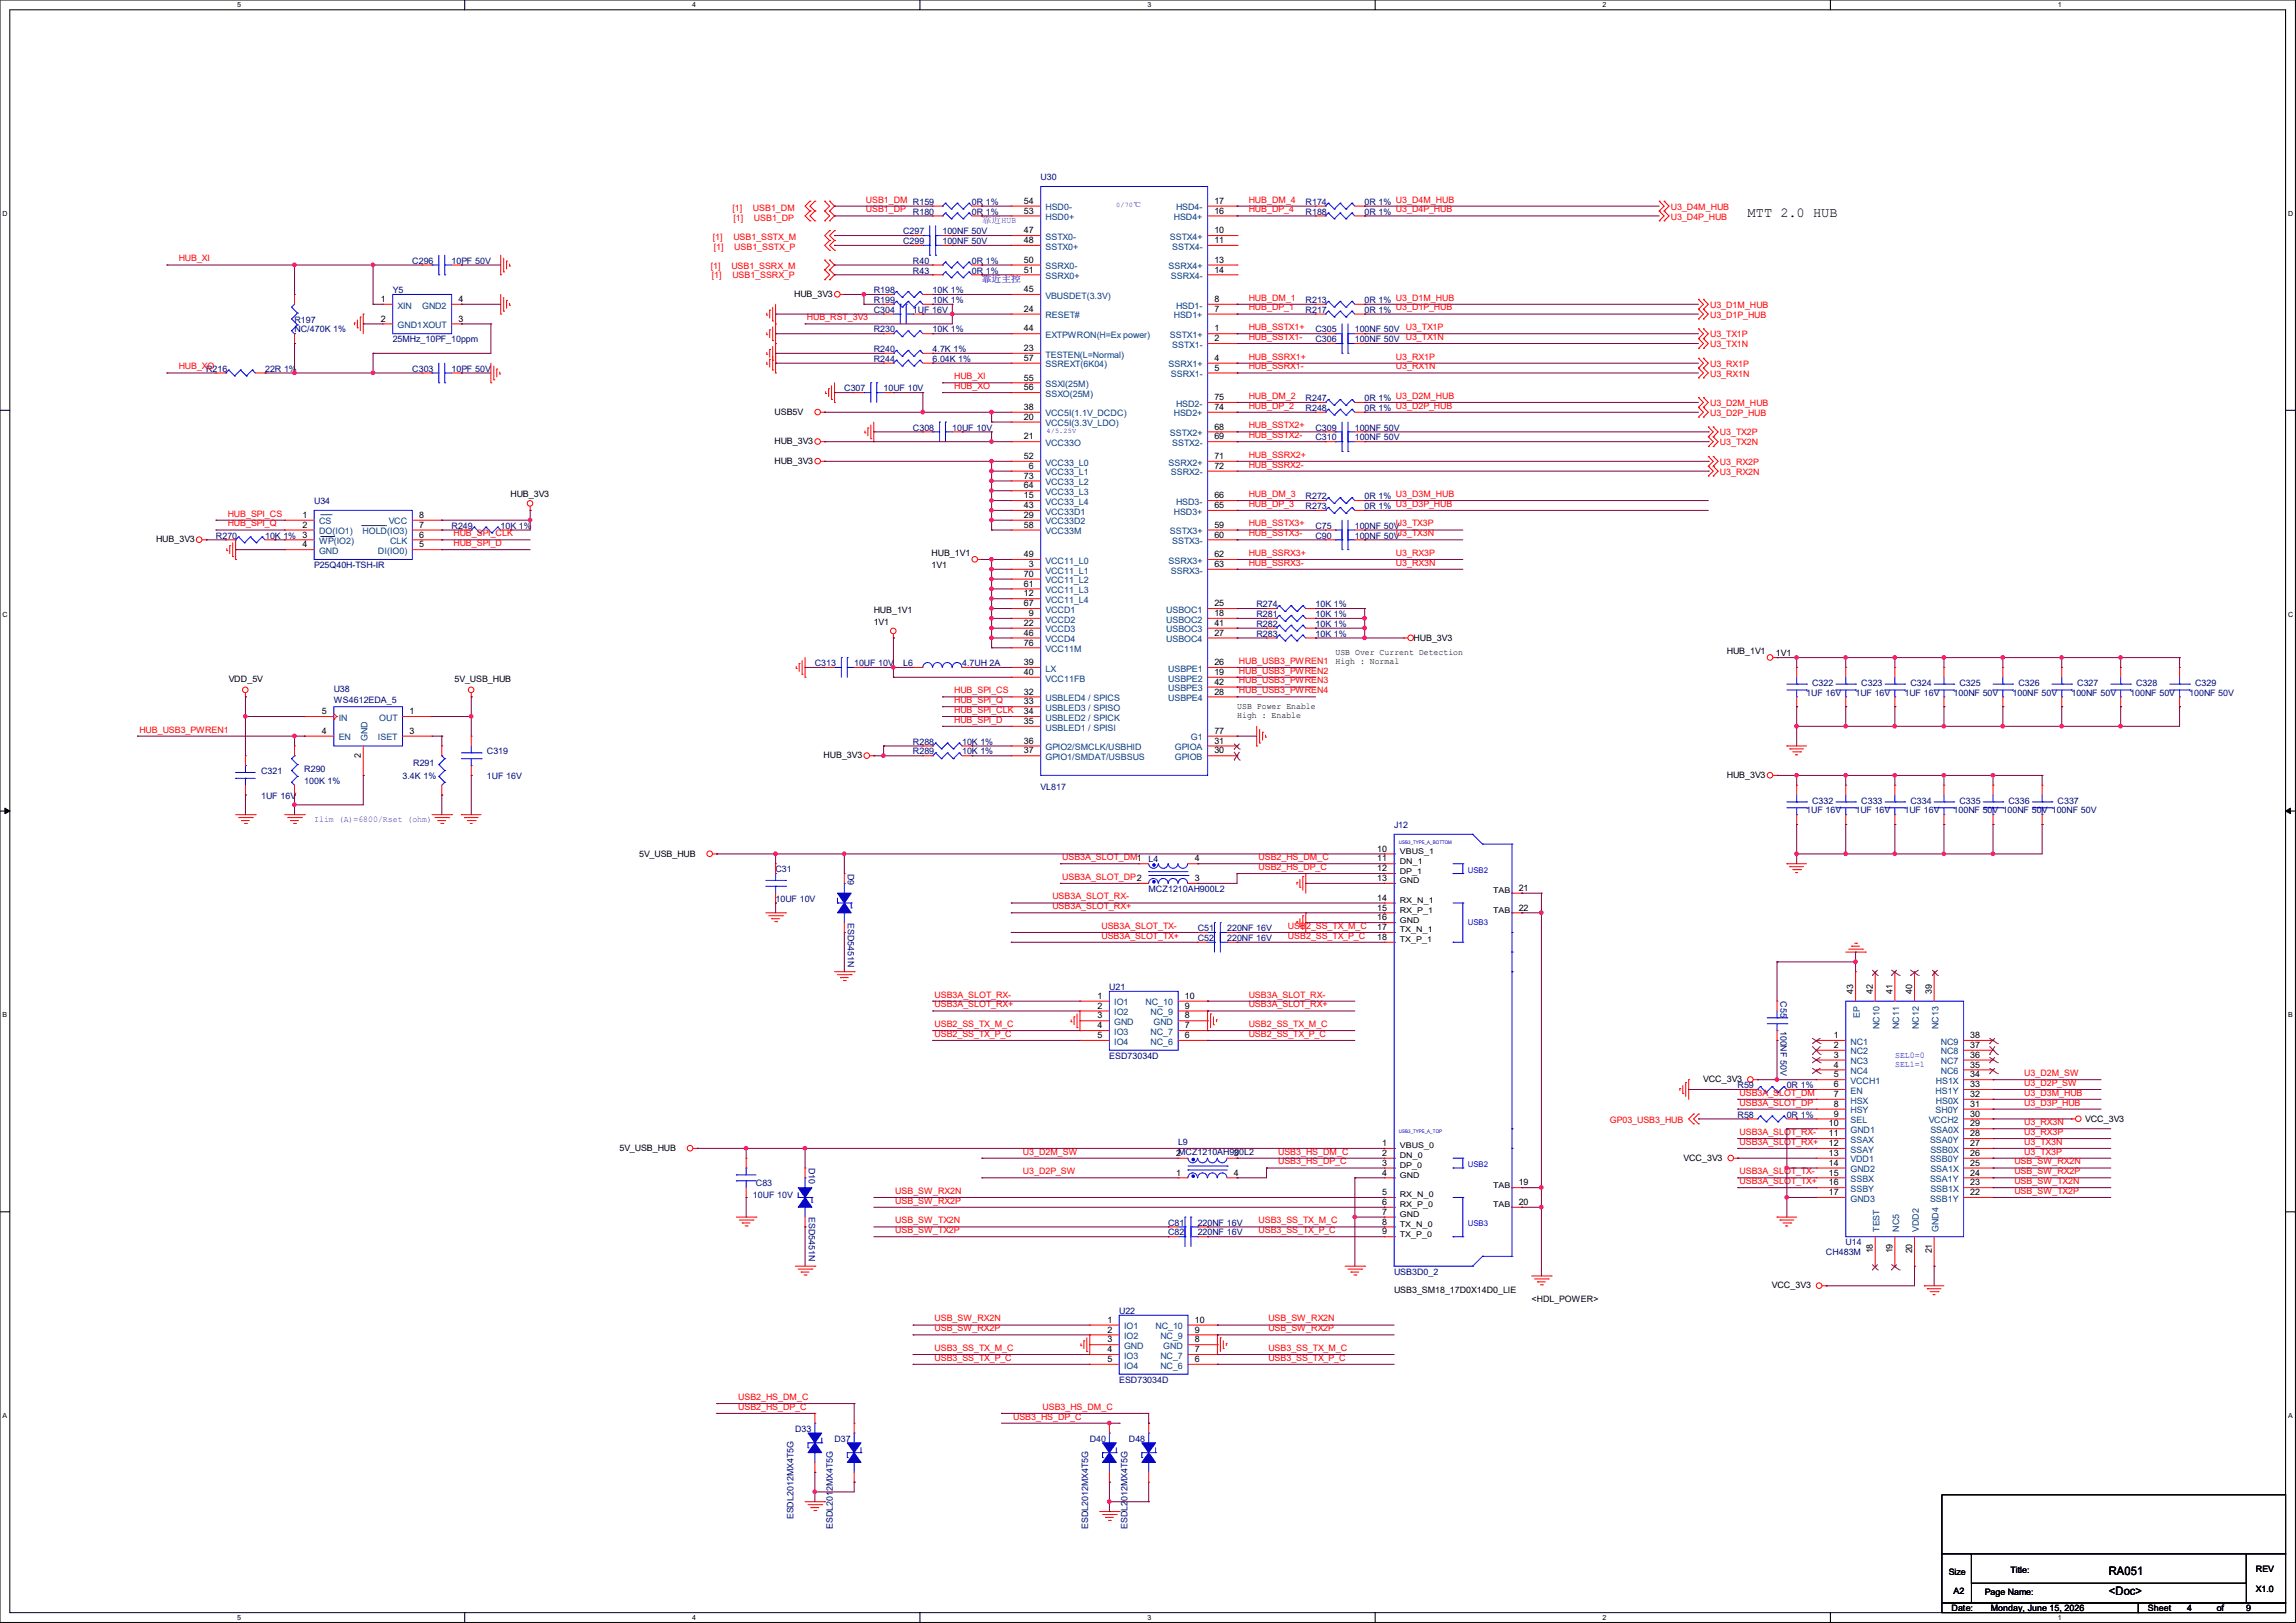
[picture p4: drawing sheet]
<svg xmlns="http://www.w3.org/2000/svg" width="297mm" height="210mm" viewBox="0 0 297 210" stroke-linecap="round" stroke-linejoin="round" font-family="sans-serif">
<defs><g id="words">
<text font-size="1.8" x="226.1" y="28.1">MTT 2.0 HUB</text>
<g font-size="1.5">
<text x="272.8" y="203.8">RA051</text>
<text x="272.8" y="206.4">&lt;Doc&gt;</text>
</g>
<g font-size="1.1" fill="#000080">
<text x="134.6" y="23.3">U30</text>
<text x="118.1" y="27.8">R180</text>
<text x="118.1" y="26.5">R159</text>
<text x="125.7" y="27.8">0R 1%</text>
<text x="125.7" y="26.5">0R 1%</text>
<text x="168.9" y="27.8">R188</text>
<text x="168.9" y="26.5">R174</text>
<text x="176.5" y="27.8">0R 1%</text>
<text x="176.5" y="26.5">0R 1%</text>
<text x="53.3" y="34.1">C296</text>
<text x="58.4" y="34.1">10PF 50V</text>
<text x="116.8" y="31.6">C299</text>
<text x="116.8" y="30.3">C297</text>
<text x="118.1" y="35.4">R43</text>
<text x="118.1" y="34.1">R40</text>
<text x="121.9" y="31.6">100NF 50V</text>
<text x="121.9" y="30.3">100NF 50V</text>
<text x="125.7" y="35.4">0R 1%</text>
<text x="125.7" y="34.1">0R 1%</text>
<text x="38.1" y="41.7">R197</text>
<text x="50.8" y="37.9">Y5</text>
<text x="113" y="40.5">C304</text>
<text x="113" y="39.2">R199</text>
<text x="113" y="37.9">R198</text>
<text x="118.1" y="40.5">1UF 16V</text>
<text x="120.6" y="39.2">10K 1%</text>
<text x="120.6" y="37.9">10K 1%</text>
<text x="168.9" y="39.2">R213</text>
<text x="168.9" y="40.5">R217</text>
<text x="176.5" y="39.2">0R 1%</text>
<text x="176.5" y="40.5">0R 1%</text>
<text x="38.1" y="43">NC/470K 1%</text>
<text x="50.8" y="44.3">25MHz_10PF_10ppm</text>
<text x="113" y="45.6">R240</text>
<text x="113" y="43">R230</text>
<text x="113" y="46.8">R244</text>
<text x="120.6" y="45.6">4.7K 1%</text>
<text x="120.6" y="43">10K 1%</text>
<text x="120.6" y="46.8">6.04K 1%</text>
<text x="170.2" y="43">C305</text>
<text x="170.2" y="44.3">C306</text>
<text x="175.2" y="43">100NF 50V</text>
<text x="175.2" y="44.3">100NF 50V</text>
<text x="26.7" y="48.1">R216</text>
<text x="34.3" y="48.1">22R 1%</text>
<text x="53.3" y="48.1">C303</text>
<text x="58.4" y="48.1">10PF 50V</text>
<text x="109.2" y="50.6">C307</text>
<text x="114.3" y="50.6">10UF 10V</text>
<text x="168.9" y="53.2">R248</text>
<text x="168.9" y="51.9">R247</text>
<text x="176.5" y="53.2">0R 1%</text>
<text x="176.5" y="51.9">0R 1%</text>
<text x="118.1" y="55.7">C308</text>
<text x="123.2" y="55.7">10UF 10V</text>
<text x="170.2" y="57">C310</text>
<text x="170.2" y="55.7">C309</text>
<text x="175.2" y="57">100NF 50V</text>
<text x="175.2" y="55.7">100NF 50V</text>
<text x="40.6" y="65.2">U34</text>
<text x="168.9" y="64.6">R272</text>
<text x="168.9" y="65.9">R273</text>
<text x="176.5" y="64.6">0R 1%</text>
<text x="176.5" y="65.9">0R 1%</text>
<text x="27.9" y="69.7">R270</text>
<text x="34.3" y="69.7">10K 1% 3</text>
<text x="58.4" y="68.4">R249</text>
<text x="64.8" y="68.4">10K 1%</text>
<text x="170.2" y="69.7">C90</text>
<text x="170.2" y="68.4">C75</text>
<text x="175.2" y="69.7">100NF 50V</text>
<text x="175.2" y="68.4">100NF 50V</text>
<text x="40.6" y="73.5">P25Q40H-TSH-IR</text>
<text x="162.5" y="82.4">R283</text>
<text x="162.5" y="79.8">R281</text>
<text x="162.5" y="78.6">R274</text>
<text x="162.5" y="81.1">R282</text>
<text x="170.2" y="82.4">10K 1%</text>
<text x="170.2" y="79.8">10K 1%</text>
<text x="170.2" y="78.6">10K 1%</text>
<text x="170.2" y="81.1">10K 1%</text>
<text x="43.2" y="89.5">U38</text>
<text x="105.4" y="86.2">C313</text>
<text x="110.5" y="86.2">10UF 10V</text>
<text x="116.8" y="86.2">L6</text>
<text x="124.4" y="86.2">4.7UH 2A</text>
<text x="234.4" y="88.7">C322</text>
<text x="240.8" y="88.7">C323</text>
<text x="247.1" y="88.7">C324</text>
<text x="253.5" y="88.7">C325</text>
<text x="261.1" y="88.7">C326</text>
<text x="268.7" y="88.7">C327</text>
<text x="276.3" y="88.7">C328</text>
<text x="283.9" y="88.7">C329</text>
<text x="43.2" y="91">WS4612EDA_5</text>
<text x="233.7" y="90">1UF 16V</text>
<text x="240" y="90">1UF 16V</text>
<text x="246.4" y="90">1UF 16V</text>
<text x="252.7" y="90">100NF 50V</text>
<text x="260.3" y="90">100NF 50V</text>
<text x="267.9" y="90">100NF 50V</text>
<text x="275.6" y="90">100NF 50V</text>
<text x="283.2" y="90">100NF 50V</text>
<text x="33.8" y="100.2">C321</text>
<text x="39.4" y="99.9">R290</text>
<text x="39.4" y="101.4">100K 1%</text>
<text x="52.1" y="100.8">3.4K 1%</text>
<text x="53.5" y="99.1">R291</text>
<text x="63" y="97.6">C319</text>
<text x="63" y="100.8">1UF 16V</text>
<text x="118.1" y="97.6">R289</text>
<text x="118.1" y="96.4">R288</text>
<text x="124.4" y="97.6">10K 1%</text>
<text x="124.4" y="96.4">10K 1%</text>
<text x="33.8" y="103.3">1UF 16V</text>
<text x="134.6" y="102.2">VL817</text>
<text x="180.3" y="107.1">J12</text>
<text x="233.7" y="105.2">1UF 16V</text>
<text x="234.4" y="104">C332</text>
<text x="240" y="105.2">1UF 16V</text>
<text x="240.8" y="104">C333</text>
<text x="246.4" y="105.2">1UF 16V</text>
<text x="247.1" y="104">C334</text>
<text x="252.7" y="105.2">100NF 50V 100NF 50V 100NF 50V</text>
<text x="253.5" y="104">C335</text>
<text x="259.8" y="104">C336</text>
<text x="266.2" y="104">C337</text>
<text x="100.3" y="112.9">C31</text>
<text x="109.7" y="113" transform="rotate(90 109.7 113)">D9</text>
<text x="148.6" y="111.6">L4</text>
<text x="100.3" y="116.7">10UF 10V</text>
<text x="109.7" y="119.4" transform="rotate(90 109.7 119.4)">ESD5451N</text>
<text x="148.6" y="115.4">MCZ1210AH900L2</text>
<text x="154.9" y="121.8">C52</text>
<text x="154.9" y="120.5">C51</text>
<text x="158.7" y="121.8">220NF 16V</text>
<text x="158.7" y="120.5">220NF 16V</text>
<text x="143.5" y="128.1">U21</text>
<text x="230.3" y="129.5" transform="rotate(90 230.3 129.5)">C55</text>
<text x="143.5" y="137">ESD73034D</text>
<text x="230.3" y="133.4" transform="rotate(90 230.3 133.4)">100NF 50V</text>
<text x="224.8" y="140.8">R59</text>
<text x="231.1" y="140.8">0R 1%</text>
<text x="152.4" y="148.2">L9</text>
<text x="224.8" y="144.6">R58</text>
<text x="231.1" y="144.6">0R 1%</text>
<text x="97.4" y="155">10UF 10V</text>
<text x="97.8" y="153.5">C83</text>
<text x="104.6" y="151.1" transform="rotate(90 104.6 151.1)">D10</text>
<text x="104.6" y="157.5" transform="rotate(90 104.6 157.5)">ESD5451N</text>
<text x="151.1" y="159.9">C82</text>
<text x="151.1" y="158.6">C81</text>
<text x="154.9" y="159.9">220NF 16V</text>
<text x="154.9" y="158.6">220NF 16V</text>
<text x="238.7" y="161.1">U14</text>
<text x="180.3" y="164.9">USB3D0_2</text>
<text x="236.2" y="162.4">CH483M</text>
<text x="144.8" y="170">U22</text>
<text x="144.8" y="178.9">ESD73034D</text>
<text x="102.9" y="185.3">D33</text>
<text x="107.9" y="186.5">D37</text>
<text x="141" y="186.5">D40</text>
<text x="146" y="186.5">D48</text>
<text x="102.7" y="196.6" transform="rotate(-90 102.7 196.6)">ESDL2012MX4T5G</text>
<text x="107.7" y="197.9" transform="rotate(-90 107.7 197.9)">ESDL2012MX4T5G</text>
<text x="140.8" y="197.9" transform="rotate(-90 140.8 197.9)">ESDL2012MX4T5G</text>
<text x="145.8" y="197.9" transform="rotate(-90 145.8 197.9)">ESDL2012MX4T5G</text>
</g>
<g font-size="1.1" fill="#f00">
<text x="94.7" y="27.3">[1]</text>
<text x="94.9" y="28.5">[1]</text>
<text x="97.4" y="27.3">USB1_DM</text>
<text x="97.5" y="28.5">USB1_DP</text>
<text x="112" y="27.5">USB1_DP</text>
<text x="112" y="26.2">USB1_DM</text>
<text x="161.5" y="26.2">HUB_DM_4</text>
<text x="161.5" y="27.5">HUB_DP_4</text>
<text x="180.6" y="26.2">U3_D4M_HUB</text>
<text x="180.6" y="27.5">U3_D4P_HUB</text>
<text x="216.1" y="28.4">U3_D4P_HUB</text>
<text x="216.1" y="27.1">U3_D4M_HUB</text>
<text x="23.1" y="33.8">HUB_XI</text>
<text x="91.9" y="34.8">[1]</text>
<text x="92.2" y="31.1">[1]</text>
<text x="92.3" y="32.3">[1]</text>
<text x="94.6" y="34.8">USB1_SSRX_M</text>
<text x="94.9" y="31.1">USB1_SSTX_M</text>
<text x="95" y="32.3">USB1_SSTX_P</text>
<text x="92.1" y="36">[1]</text>
<text x="94.7" y="36">USB1_SSRX_P</text>
<text x="104.4" y="41.4">HUB_RST_3V3</text>
<text x="161.5" y="38.9">HUB_DM_1</text>
<text x="161.5" y="40.2">HUB_DP_1</text>
<text x="180.6" y="38.9">U3_D1M_HUB</text>
<text x="180.6" y="40.2">U3_D1P_HUB</text>
<text x="221.2" y="39.8">U3_D1M_HUB</text>
<text x="221.2" y="41.1">U3_D1P_HUB</text>
<text x="23.1" y="47.8">HUB_XO</text>
<text x="161.5" y="42.7">HUB_SSTX1+</text>
<text x="161.5" y="44">HUB_SSTX1-</text>
<text x="161.5" y="46.5">HUB_SSRX1+</text>
<text x="161.5" y="47.8">HUB_SSRX1-</text>
<text x="180.6" y="46.5">U3_RX1P</text>
<text x="180.6" y="47.8">U3_RX1N</text>
<text x="181.8" y="44">U3_TX1N</text>
<text x="181.8" y="42.7">U3_TX1P</text>
<text x="221.2" y="43.6">U3_TX1P</text>
<text x="221.2" y="44.9">U3_TX1N</text>
<text x="221.2" y="47.5">U3_RX1P</text>
<text x="123.4" y="49.1">HUB_XI</text>
<text x="123.4" y="50.3">HUB_XO</text>
<text x="161.5" y="51.6">HUB_DM_2</text>
<text x="161.5" y="52.9">HUB_DP_2</text>
<text x="180.6" y="51.6">U3_D2M_HUB</text>
<text x="180.6" y="52.9">U3_D2P_HUB</text>
<text x="221.2" y="48.7">U3_RX1N</text>
<text x="221.2" y="53.8">U3_D2P_HUB</text>
<text x="221.2" y="52.5">U3_D2M_HUB</text>
<text x="161.5" y="55.4">HUB_SSTX2+</text>
<text x="161.5" y="56.7">HUB_SSTX2-</text>
<text x="161.5" y="59.2">HUB_SSRX2+</text>
<text x="222.5" y="56.3">U3_TX2P</text>
<text x="222.5" y="57.6">U3_TX2N</text>
<text x="161.5" y="64.3">HUB_DM_3</text>
<text x="161.5" y="65.6">HUB_DP_3</text>
<text x="161.5" y="60.5">HUB_SSRX2-</text>
<text x="180.6" y="64.3">U3_D3M_HUB</text>
<text x="180.6" y="65.6">U3_D3P_HUB</text>
<text x="222.5" y="61.4">U3_RX2N</text>
<text x="222.5" y="60.2">U3_RX2P</text>
<text x="29.5" y="66.8">HUB_SPI_CS</text>
<text x="29.5" y="68.1">HUB_SPI_Q</text>
<text x="58.7" y="69.4">HUB_SPI_CLK</text>
<text x="58.7" y="70.7">HUB_SPI_D</text>
<text x="161.5" y="68.1">HUB_SSTX3+</text>
<text x="161.5" y="69.4">HUB_SSTX3-</text>
<text x="161.5" y="71.9">HUB_SSRX3+</text>
<text x="180.6" y="71.9">U3_RX3P</text>
<text x="180.6" y="68.1">U3_TX3P</text>
<text x="180.6" y="69.4">U3_TX3N</text>
<text x="161.5" y="73.2">HUB_SSRX3-</text>
<text x="180.6" y="73.2">U3_RX3N</text>
<text x="123.4" y="89.7">HUB_SPI_CS</text>
<text x="160.3" y="85.9">HUB_USB3_PWREN1</text>
<text x="160.3" y="87.2">HUB_USB3_PWREN2</text>
<text x="160.3" y="88.4">HUB_USB3_PWREN3</text>
<text x="160.3" y="89.7">HUB_USB3_PWREN4</text>
<text x="18" y="94.8">HUB_USB3_PWREN1</text>
<text x="123.4" y="91">HUB_SPI_Q</text>
<text x="123.4" y="92.2">HUB_SPI_CLK</text>
<text x="123.4" y="93.5">HUB_SPI_D</text>
<text x="137.4" y="113.8">USB3A_SLOT_DP2</text>
<text x="137.4" y="111.3">USB3A_SLOT_DM1</text>
<text x="162.8" y="111.3">USB2_HS_DM_C</text>
<text x="162.8" y="112.6">USB2_HS_DP_C</text>
<text x="136.1" y="117.6">USB3A_SLOT_RX+</text>
<text x="136.1" y="116.4">USB3A_SLOT_RX-</text>
<text x="142.5" y="120.2">USB3A_SLOT_TX-</text>
<text x="142.5" y="121.5">USB3A_SLOT_TX+</text>
<text x="166.6" y="121.5">USB2_SS_TX_P_C</text>
<text x="166.6" y="120.2">USB2_SS_TX_M_C</text>
<text x="120.9" y="130.3">USB3A_SLOT_RX+</text>
<text x="120.9" y="129.1">USB3A_SLOT_RX-</text>
<text x="161.5" y="130.3">USB3A_SLOT_RX+</text>
<text x="161.5" y="129.1">USB3A_SLOT_RX-</text>
<text x="120.9" y="132.9">USB2_SS_TX_M_C</text>
<text x="120.9" y="134.2">USB2_SS_TX_P_C</text>
<text x="161.5" y="134.2">USB2_SS_TX_P_C</text>
<text x="161.5" y="132.9">USB2_SS_TX_M_C</text>
<text x="225" y="143">USB3A_SLOT_DP</text>
<text x="225" y="141.8">USB3A_SLOT_DM</text>
<text x="261.8" y="141.8">U3_D3M_HUB</text>
<text x="261.8" y="143">U3_D3P_HUB</text>
<text x="261.8" y="139.2">U3_D2M_SW</text>
<text x="261.8" y="140.5">U3_D2P_SW</text>
<text x="132.3" y="149.4">U3_D2M_SW</text>
<text x="165.3" y="149.4">USB3_HS_DM_C</text>
<text x="208.3" y="145.2">GP03_USB3_HUB</text>
<text x="225" y="148.1">USB3A_SLOT_RX+</text>
<text x="225" y="146.9">USB3A_SLOT_RX-</text>
<text x="261.8" y="149.4">U3_TX3P</text>
<text x="261.8" y="148.1">U3_TX3N</text>
<text x="261.8" y="146.9">U3_RX3P</text>
<text x="261.8" y="145.6">U3_RX3N</text>
<text x="115.8" y="154.5">USB_SW_RX2N</text>
<text x="115.8" y="155.7">USB_SW_RX2P</text>
<text x="132.3" y="151.9">U3_D2P_SW</text>
<text x="165.3" y="150.7">USB3_HS_DP_C</text>
<text x="225" y="151.9">USB3A_SLOT_TX-</text>
<text x="225" y="153.2">USB3A_SLOT_TX+</text>
<text x="260.6" y="150.7">USB_SW_RX2N</text>
<text x="260.6" y="151.9">USB_SW_RX2P</text>
<text x="260.6" y="153.2">USB_SW_TX2N</text>
<text x="260.6" y="154.5">USB_SW_TX2P</text>
<text x="115.8" y="158.3">USB_SW_TX2N</text>
<text x="115.8" y="159.6">USB_SW_TX2P</text>
<text x="162.8" y="159.6">USB3_SS_TX_P_C</text>
<text x="162.8" y="158.3">USB3_SS_TX_M_C</text>
<text x="120.9" y="171">USB_SW_RX2N</text>
<text x="120.9" y="172.3">USB_SW_RX2P</text>
<text x="164.1" y="171">USB_SW_RX2N</text>
<text x="164.1" y="172.3">USB_SW_RX2P</text>
<text x="120.9" y="176.1">USB3_SS_TX_P_C</text>
<text x="120.9" y="174.8">USB3_SS_TX_M_C</text>
<text x="164.1" y="176.1">USB3_SS_TX_P_C</text>
<text x="164.1" y="174.8">USB3_SS_TX_M_C</text>
<text x="95.5" y="181.1">USB2_HS_DM_C</text>
<text x="95.5" y="182.4">USB2_HS_DP_C</text>
<text x="131.1" y="183.7">USB3_HS_DP_C</text>
<text x="134.9" y="182.4">USB3_HS_DM_C</text>
</g>
<g font-size="1.1" fill="#8000ff">
<text x="127" y="28.9">靠近HUB</text>
<text x="127" y="36.5">靠近主控</text>
<text x="40.6" y="106.4">Ilim (A)=6800/Rset (ohm)</text>
</g>
<g font-size="1.1">
<text x="132.4" y="27.6">53</text>
<text x="132.4" y="26.4">54</text>
<text x="157.1" y="27.6">16</text>
<text x="157.1" y="26.4">17</text>
<text x="132.4" y="35.3">51</text>
<text x="132.4" y="34">50</text>
<text x="132.4" y="31.5">48</text>
<text x="132.4" y="30.2">47</text>
<text x="157.1" y="30.2">10</text>
<text x="157.1" y="31.5">11</text>
<text x="157.1" y="34">13</text>
<text x="157.1" y="35.3">14</text>
<text x="49.3" y="39.1">1</text>
<text x="49.3" y="41.6">2</text>
<text x="59.3" y="41.6">3</text>
<text x="59.3" y="39.1">4</text>
<text x="102.7" y="38.4">HUB_3V3</text>
<text x="132.4" y="40.3">24</text>
<text x="132.4" y="37.8">45</text>
<text x="157.1" y="40.3">7</text>
<text x="157.1" y="39.1">8</text>
<text x="132.4" y="46.7">57</text>
<text x="132.4" y="45.4">23</text>
<text x="132.4" y="42.9">44</text>
<text x="157.1" y="42.9">1</text>
<text x="157.1" y="44.2">2</text>
<text x="157.1" y="46.7">4</text>
<text x="157.1" y="48">5</text>
<text x="100.2" y="53.7">USB5V</text>
<text x="132.4" y="50.5">56</text>
<text x="132.4" y="49.2">55</text>
<text x="132.4" y="53">38</text>
<text x="157.1" y="53">74</text>
<text x="157.1" y="51.8">75</text>
<text x="100.2" y="57.5">HUB_3V3</text>
<text x="132.4" y="59.4">52</text>
<text x="132.4" y="56.9">21</text>
<text x="132.4" y="54.3">20</text>
<text x="157.1" y="55.6">68</text>
<text x="157.1" y="56.9">69</text>
<text x="157.1" y="59.4">71</text>
<text x="66" y="64.3">HUB_3V3</text>
<text x="100.2" y="60">HUB_3V3</text>
<text x="132.4" y="64.5">15</text>
<text x="132.4" y="63.2">64</text>
<text x="132.4" y="61.9">73</text>
<text x="132.4" y="65.7">43</text>
<text x="133.1" y="60.7">6</text>
<text x="157.1" y="65.7">65</text>
<text x="157.1" y="64.5">66</text>
<text x="157.1" y="60.7">72</text>
<text x="20.2" y="70.2">HUB_3V3</text>
<text x="39.1" y="67">1</text>
<text x="39.1" y="68.3">2</text>
<text x="39.1" y="70.8">4</text>
<text x="54.2" y="70.8">5</text>
<text x="54.2" y="69.6">6</text>
<text x="54.2" y="68.3">7</text>
<text x="54.2" y="67">8</text>
<text x="120.5" y="72">HUB_1V1</text>
<text x="132.4" y="68.3">58</text>
<text x="132.4" y="67">29</text>
<text x="157.1" y="68.3">59</text>
<text x="157.1" y="69.6">60</text>
<text x="120.5" y="73.5">1V1</text>
<text x="132.4" y="77.2">12</text>
<text x="132.4" y="75.9">61</text>
<text x="132.4" y="74.6">70</text>
<text x="132.4" y="72.1">49</text>
<text x="133.1" y="73.4">3</text>
<text x="157.1" y="72.1">62</text>
<text x="157.1" y="73.4">63</text>
<text x="113" y="79.3">HUB_1V1</text>
<text x="113" y="80.9">1V1</text>
<text x="132.4" y="78.4">67</text>
<text x="132.4" y="83.5">76</text>
<text x="132.4" y="81">22</text>
<text x="132.4" y="82.3">46</text>
<text x="133.1" y="79.7">9</text>
<text x="157.1" y="79.7">18</text>
<text x="157.1" y="81">41</text>
<text x="157.1" y="82.3">27</text>
<text x="157.1" y="78.4">25</text>
<text x="182.9" y="82.9">HUB_3V3</text>
<text x="29.6" y="88.2">VDD_5V</text>
<text x="58.8" y="88.2">5V_USB_HUB</text>
<text x="132.4" y="87.3">40</text>
<text x="132.4" y="86.1">39</text>
<text x="132.4" y="89.9">32</text>
<text x="157.1" y="87.3">19</text>
<text x="157.1" y="89.9">28</text>
<text x="157.1" y="86.1">26</text>
<text x="157.1" y="88.6">42</text>
<text x="172.7" y="84.8">USB Over Current Detection</text>
<text x="172.7" y="85.9">High : Normal</text>
<text x="223.4" y="84.7">HUB_1V1</text>
<text x="229.7" y="84.9">1V1</text>
<text x="41.7" y="95">4</text>
<text x="41.7" y="92.4">5</text>
<text x="53" y="95">3</text>
<text x="53" y="92.4">1</text>
<text x="132.4" y="93.7">35</text>
<text x="132.4" y="92.4">34</text>
<text x="132.4" y="91.1">33</text>
<text x="157.1" y="95">77</text>
<text x="160" y="91.8">USB Power Enable</text>
<text x="160" y="92.9">High : Enable</text>
<text x="46.7" y="98.1" transform="rotate(-90 46.7 98.1)">2</text>
<text x="106.5" y="98.1">HUB_3V3</text>
<text x="132.4" y="97.5">37</text>
<text x="132.4" y="96.2">36</text>
<text x="157.1" y="96.2">31</text>
<text x="157.1" y="97.5">30</text>
<text x="223.4" y="100.7">HUB_3V3</text>
<text x="82.7" y="110.8">5V_USB_HUB</text>
<text x="154.5" y="111.5">4</text>
<text x="178.2" y="110.2">10</text>
<text x="178.2" y="111.5">11</text>
<text x="178.2" y="112.7">12</text>
<text x="154.5" y="114">3</text>
<text x="178.2" y="114">13</text>
<text x="178.2" y="116.5">14</text>
<text x="178.2" y="117.8">15</text>
<text x="178.2" y="119.1">16</text>
<text x="196.5" y="115.3">21</text>
<text x="196.5" y="117.8">22</text>
<text x="178.2" y="120.4">17</text>
<text x="178.2" y="121.6">18</text>
<text x="142" y="129.2">1</text>
<text x="142" y="130.5">2</text>
<text x="142" y="131.8">3</text>
<text x="153.3" y="129.2">10</text>
<text x="153.3" y="130.5">9</text>
<text x="153.3" y="131.8">8</text>
<text x="239.7" y="128.7" transform="rotate(-90 239.7 128.7)">43</text>
<text x="242.3" y="128.7" transform="rotate(-90 242.3 128.7)">42</text>
<text x="244.8" y="128.7" transform="rotate(-90 244.8 128.7)">41</text>
<text x="247.4" y="128.7" transform="rotate(-90 247.4 128.7)">40</text>
<text x="249.9" y="128.7" transform="rotate(-90 249.9 128.7)">39</text>
<text x="142" y="133.1">4</text>
<text x="142" y="134.3">5</text>
<text x="153.3" y="133.1">7</text>
<text x="153.3" y="134.3">6</text>
<text x="237.2" y="134.3">1</text>
<text x="237.2" y="135.6">2</text>
<text x="237.2" y="136.9">3</text>
<text x="254.9" y="136.9">36</text>
<text x="254.9" y="135.6">37</text>
<text x="254.9" y="134.3">38</text>
<text x="220.3" y="140">VCC_3V3</text>
<text x="237.2" y="138.1">4</text>
<text x="237.2" y="139.4">5</text>
<text x="237.2" y="140.7">6</text>
<text x="237.2" y="141.9">7</text>
<text x="237.2" y="143.2">8</text>
<text x="254.9" y="143.2">31</text>
<text x="254.9" y="141.9">32</text>
<text x="254.9" y="140.7">33</text>
<text x="254.9" y="139.4">34</text>
<text x="254.9" y="138.1">35</text>
<text x="80.1" y="148.9">5V_USB_HUB</text>
<text x="152.1" y="149.6">2MCZ1210AH900L2</text>
<text x="159.6" y="149.6">3</text>
<text x="178.8" y="148.3">1</text>
<text x="178.8" y="149.6">2</text>
<text x="236.6" y="145.8">10</text>
<text x="236.6" y="147">11</text>
<text x="236.6" y="148.3">12</text>
<text x="236.6" y="149.6">13</text>
<text x="237.2" y="144.5">9</text>
<text x="254.9" y="149.6">26</text>
<text x="254.9" y="148.3">27</text>
<text x="254.9" y="147">28</text>
<text x="254.9" y="145.8">29</text>
<text x="254.9" y="144.5">30</text>
<text x="269.7" y="145.1">VCC_3V3</text>
<text x="152.1" y="152.1">1</text>
<text x="159.6" y="152.1">4</text>
<text x="178.8" y="150.8">3</text>
<text x="178.8" y="152.1">4</text>
<text x="178.8" y="154.6">5</text>
<text x="178.8" y="155.9">6</text>
<text x="196.5" y="153.4">19</text>
<text x="196.5" y="155.9">20</text>
<text x="217.8" y="150.2">VCC_3V3</text>
<text x="236.6" y="150.8">14</text>
<text x="236.6" y="152.1">15</text>
<text x="236.6" y="153.4">16</text>
<text x="236.6" y="154.6">17</text>
<text x="254.9" y="154.6">22</text>
<text x="254.9" y="153.4">23</text>
<text x="254.9" y="152.1">24</text>
<text x="254.9" y="150.8">25</text>
<text x="178.8" y="157.2">7</text>
<text x="178.8" y="158.5">8</text>
<text x="178.8" y="159.7">9</text>
<text x="180.3" y="167.3">USB3_SM18_17D0X14D0_LIE</text>
<text x="229.2" y="166.7">VCC_3V3</text>
<text x="242.3" y="162.2" transform="rotate(-90 242.3 162.2)">18</text>
<text x="244.8" y="162.2" transform="rotate(-90 244.8 162.2)">19</text>
<text x="247.4" y="162.2" transform="rotate(-90 247.4 162.2)">20</text>
<text x="249.9" y="162.2" transform="rotate(-90 249.9 162.2)">21</text>
<text x="143.2" y="171.2">1</text>
<text x="143.2" y="172.4">2</text>
<text x="143.2" y="173.7">3</text>
<text x="154.5" y="171.2">10</text>
<text x="154.5" y="172.4">9</text>
<text x="154.5" y="173.7">8</text>
<text x="198.1" y="168.5">&lt;HDL_POWER&gt;</text>
<text x="143.2" y="175">4</text>
<text x="143.2" y="176.2">5</text>
<text x="154.5" y="175">7</text>
<text x="154.5" y="176.2">6</text>
<text x="252.1" y="203.8">Size</text>
<text x="260.1" y="203.5">Title:</text>
<text x="291.8" y="203.4">REV</text>
<text x="252.5" y="208.5">Date:</text>
<text x="252.7" y="206.2">A2</text>
<text x="256.8" y="206.3">Page Name:</text>
<text x="257.5" y="208.5">Monday, June 15, 2026</text>
<text x="277.9" y="208.5">Sheet</text>
<text x="282.9" y="208.5">4</text>
<text x="286.7" y="208.5">of</text>
<text x="290.5" y="208.5">9</text>
<text x="291.8" y="206">X1.0</text>
</g>
<g font-size="1.1" fill="#004080">
<text x="135.2" y="28.5">HSD0+</text>
<text x="135.2" y="27.2">HSD0-</text>
<text x="151.8" y="28.5">HSD4+</text>
<text x="152.1" y="27.2">HSD4-</text>
<text x="135.2" y="34.8">SSRX0-</text>
<text x="135.2" y="32.3">SSTX0+</text>
<text x="135.2" y="31">SSTX0-</text>
<text x="151.2" y="34.8">SSRX4+</text>
<text x="151.3" y="31">SSTX4+</text>
<text x="151.6" y="32.3">SSTX4-</text>
<text x="51.4" y="39.9">XIN</text>
<text x="54.6" y="39.9">GND2</text>
<text x="135.2" y="36.1">SSRX0+</text>
<text x="135.2" y="41.2">RESET#</text>
<text x="135.2" y="38.7">VBUSDET(3.3V)</text>
<text x="151.5" y="36.1">SSRX4-</text>
<text x="151.8" y="41.2">HSD1+</text>
<text x="152.1" y="39.9">HSD1-</text>
<text x="51.4" y="42.5">GND1XOUT</text>
<text x="135.2" y="47.5">SSREXT(6K04)</text>
<text x="135.2" y="46.3">TESTEN(L=Normal)</text>
<text x="135.2" y="43.7">EXTPWRON(H=Ex power)</text>
<text x="151.2" y="47.5">SSRX1+</text>
<text x="151.3" y="43.7">SSTX1+</text>
<text x="151.6" y="45">SSTX1-</text>
<text x="135.2" y="51.4">SSXO(25M)</text>
<text x="135.2" y="50.1">SSXI(25M)</text>
<text x="135.2" y="53.9">VCC5I(1.1V_DCDC)</text>
<text x="151.5" y="48.8">SSRX1-</text>
<text x="151.8" y="53.9">HSD2+</text>
<text x="152.1" y="52.6">HSD2-</text>
<text x="135.2" y="57.7">VCC33O</text>
<text x="135.2" y="55.2">VCC5I(3.3V_LDO)</text>
<text x="151.3" y="56.4">SSTX2+</text>
<text x="151.6" y="57.7">SSTX2-</text>
<text x="135.2" y="61.5">VCC33_L1</text>
<text x="135.2" y="65.3">VCC33_L4</text>
<text x="135.2" y="64.1">VCC33_L3</text>
<text x="135.2" y="62.8">VCC33_L2</text>
<text x="135.2" y="60.2">VCC33_L0</text>
<text x="151.2" y="60.2">SSRX2+</text>
<text x="151.5" y="61.5">SSRX2-</text>
<text x="152.1" y="65.3">HSD3-</text>
<text x="41.3" y="67.9">CS</text>
<text x="41.3" y="69.1">DO(IO1)</text>
<text x="41.3" y="70.4">WP(IO2)</text>
<text x="41.3" y="71.7">GND</text>
<text x="46.9" y="69.1">HOLD(IO3)</text>
<text x="48.9" y="71.7">DI(IO0)</text>
<text x="50.3" y="67.9">VCC</text>
<text x="50.5" y="70.4">CLK</text>
<text x="135.2" y="69.1">VCC33M</text>
<text x="135.2" y="67.9">VCC33D2</text>
<text x="135.2" y="66.6">VCC33D1</text>
<text x="151.3" y="69.1">SSTX3+</text>
<text x="151.6" y="70.4">SSTX3-</text>
<text x="151.8" y="66.6">HSD3+</text>
<text x="135.2" y="74.2">VCC11_L1</text>
<text x="135.2" y="76.8">VCC11_L3</text>
<text x="135.2" y="75.5">VCC11_L2</text>
<text x="135.2" y="72.9">VCC11_L0</text>
<text x="151.2" y="72.9">SSRX3+</text>
<text x="151.5" y="74.2">SSRX3-</text>
<text x="135.2" y="80.6">VCCD2</text>
<text x="135.2" y="78">VCC11_L4</text>
<text x="135.2" y="79.3">VCCD1</text>
<text x="135.2" y="81.8">VCCD3</text>
<text x="135.2" y="83.1">VCCD4</text>
<text x="150.9" y="80.6">USBOC2</text>
<text x="150.9" y="81.8">USBOC3</text>
<text x="150.9" y="83.1">USBOC4</text>
<text x="150.9" y="79.3">USBOC1</text>
<text x="135.2" y="84.4">VCC11M</text>
<text x="135.2" y="88.2">VCC11FB</text>
<text x="135.2" y="86.9">LX</text>
<text x="151.1" y="88.2">USBPE2</text>
<text x="151.1" y="86.9">USBPE1</text>
<text x="151.1" y="89.5">USBPE3</text>
<text x="43.8" y="95.8">EN</text>
<text x="43.8" y="93.3">IN</text>
<text x="47.5" y="95.9" transform="rotate(-90 47.5 95.9)">GND</text>
<text x="48.9" y="95.8">ISET</text>
<text x="49.1" y="93.3">OUT</text>
<text x="135.2" y="94.5">USBLED1 / SPISI</text>
<text x="135.2" y="93.3">USBLED2 / SPICK</text>
<text x="135.2" y="92">USBLED3 / SPISO</text>
<text x="135.2" y="90.7">USBLED4 / SPICS</text>
<text x="151.1" y="90.7">USBPE4</text>
<text x="154" y="95.8">G1</text>
<text x="135.2" y="98.3">GPIO1/SMDAT/USBSUS</text>
<text x="135.2" y="97.1">GPIO2/SMCLK/USBHID</text>
<text x="152" y="97.1">GPIOA</text>
<text x="152" y="98.3">GPIOB</text>
<text x="144.1" y="130.1">IO1</text>
<text x="144.1" y="131.4">IO2</text>
<text x="148.2" y="130.1">NC_10</text>
<text x="148.8" y="131.4">NC_9</text>
<text x="240.6" y="131.7" transform="rotate(-90 240.6 131.7)">EP</text>
<text x="144.1" y="133.9">IO3</text>
<text x="144.1" y="135.2">IO4</text>
<text x="144.1" y="132.6">GND</text>
<text x="148.8" y="133.9">NC_7</text>
<text x="148.8" y="135.2">NC_6</text>
<text x="149.2" y="132.6">GND</text>
<text x="239.4" y="135.2">NC1</text>
<text x="239.4" y="136.4">NC2</text>
<text x="239.4" y="137.7">NC3</text>
<text x="243.1" y="133.1" transform="rotate(-90 243.1 133.1)">NC10</text>
<text x="245.7" y="133.1" transform="rotate(-90 245.7 133.1)">NC11</text>
<text x="248.2" y="133.1" transform="rotate(-90 248.2 133.1)">NC12</text>
<text x="250.7" y="133.1" transform="rotate(-90 250.7 133.1)">NC13</text>
<text x="251.1" y="137.7">NC7</text>
<text x="251.1" y="136.4">NC8</text>
<text x="251.1" y="135.2">NC9</text>
<text x="239.4" y="139">NC4</text>
<text x="239.4" y="140.3">VCCH1</text>
<text x="239.4" y="141.5">EN</text>
<text x="239.4" y="142.8">HSX</text>
<text x="250.4" y="141.5">HS1Y</text>
<text x="250.4" y="142.8">HS0X</text>
<text x="250.4" y="140.3">HS1X</text>
<text x="251.1" y="139">NC6</text>
<text x="239.4" y="144.1">HSY</text>
<text x="239.4" y="145.3">SEL</text>
<text x="239.4" y="146.6">GND1</text>
<text x="239.4" y="147.9">SSAX</text>
<text x="239.4" y="149.1">SSAY</text>
<text x="249.5" y="145.3">VCCH2</text>
<text x="249.7" y="147.9">SSA0Y</text>
<text x="249.7" y="149.1">SSB0X</text>
<text x="249.7" y="146.6">SSA0X</text>
<text x="250.4" y="144.1">SH0Y</text>
<text x="239.4" y="150.4">VDD1</text>
<text x="239.4" y="151.7">GND2</text>
<text x="239.4" y="153">SSBX</text>
<text x="239.4" y="154.2">SSBY</text>
<text x="239.4" y="155.5">GND3</text>
<text x="249.7" y="155.5">SSB1Y</text>
<text x="249.7" y="153">SSA1Y</text>
<text x="249.7" y="150.4">SSB0Y</text>
<text x="249.7" y="154.2">SSB1X</text>
<text x="249.7" y="151.7">SSA1X</text>
<text x="243.1" y="159.4" transform="rotate(-90 243.1 159.4)">TEST</text>
<text x="245.7" y="159.4" transform="rotate(-90 245.7 159.4)">NC5</text>
<text x="248.2" y="159.4" transform="rotate(-90 248.2 159.4)">VDD2</text>
<text x="250.7" y="159.4" transform="rotate(-90 250.7 159.4)">GND4</text>
<text x="145.4" y="172">IO1</text>
<text x="145.4" y="173.3">IO2</text>
<text x="149.5" y="172">NC_10</text>
<text x="150.1" y="173.3">NC_9</text>
<text x="145.4" y="175.8">IO3</text>
<text x="145.4" y="177.1">IO4</text>
<text x="145.4" y="174.5">GND</text>
<text x="150.1" y="175.8">NC_7</text>
<text x="150.1" y="177.1">NC_6</text>
<text x="150.5" y="174.5">GND</text>
</g>
<g font-size="1.1" fill="#00f">
<text x="245.2" y="136.9">SEL0=0</text>
<text x="245.2" y="138">SEL1=1</text>
</g>
<g font-size="1">
<text x="181.1" y="110.5">VBUS_1</text>
<text x="181.1" y="111.8">DN_1</text>
<text x="181.1" y="113">DP_1</text>
<text x="181.1" y="114.3">GND</text>
<text x="181.1" y="116.8">RX_N_1</text>
<text x="181.1" y="118.1">RX_P_1</text>
<text x="181.1" y="119.4">GND</text>
<text x="193.1" y="115.6">TAB</text>
<text x="193.1" y="118.1">TAB</text>
<text x="181.1" y="120.7">TX_N_1</text>
<text x="181.1" y="121.9">TX_P_1</text>
<text x="181.1" y="148.6">VBUS_0</text>
<text x="181.1" y="149.9">DN_0</text>
<text x="181.1" y="151.1">DP_0</text>
<text x="181.1" y="152.4">GND</text>
<text x="181.1" y="154.9">RX_N_0</text>
<text x="193.1" y="153.7">TAB</text>
<text x="181.1" y="156.2">RX_P_0</text>
<text x="181.1" y="157.5">GND</text>
<text x="181.1" y="158.8">TX_N_0</text>
<text x="181.1" y="160">TX_P_0</text>
<text x="193.1" y="156.2">TAB</text>
</g>
<g font-size="1" fill="#00f">
<text x="189.9" y="112.9">USB2</text>
<text x="189.9" y="119.6">USB3</text>
<text x="189.9" y="151">USB2</text>
<text x="189.9" y="158.6">USB3</text>
</g>
<g font-size=".9">
<text x="30.7" y=".9">5</text>
<text x="89.5" y=".9">4</text>
<text x="148.4" y=".9">3</text>
<text x="207.3" y=".9">2</text>
<text x="266.2" y=".9">1</text>
<text x=".3" y="28">D</text>
<text x="296" y="28">D</text>
<text x=".3" y="79.8">C</text>
<text x="296" y="79.8">C</text>
<text x=".3" y="131.7">B</text>
<text x="296" y="131.7">B</text>
<text x=".3" y="183.5">A</text>
<text x="296" y="183.5">A</text>
<text x="30.7" y="209.6">5</text>
<text x="89.5" y="209.6">4</text>
<text x="148.4" y="209.6">3</text>
<text x="207.3" y="209.6">2</text>
<text x="266.2" y="209.6">1</text>
</g>
<g font-size=".9" fill="#00f">
<text x="144.4" y="26.8">0/70℃</text>
<text x="135.4" y="56">4/5.25V</text>
</g>
<g font-size=".6" fill="#00f">
<text x="181" y="109.2">USB3_TYPE_A_BOTTOM</text>
<text x="181" y="146.6">USB3_TYPE_A_TOP</text>
</g>
</g></defs>
<path d="M0 0h296.9v209.9h-296.9zM1.3 1.3h294.4v207.4h-294.4z" fill="none" stroke="#000" stroke-width=".13"/>
<g fill="#fff">
<path d="M30.7 .1h.5v1h-.5z"/>
<path d="M30.7 208.8h.5v1h-.5z"/>
</g>
<path d="M60.1 0v1.3M60.1 208.7v1.2" fill="none" stroke="#000" stroke-width=".13"/>
<g fill="#fff">
<path d="M89.5 .1h.5v1h-.5z"/>
<path d="M89.5 208.8h.5v1h-.5z"/>
</g>
<path d="M119 0v1.3M119 208.7v1.2" fill="none" stroke="#000" stroke-width=".13"/>
<g fill="#fff">
<path d="M148.4 .1h.5v1h-.5z"/>
<path d="M148.4 208.8h.5v1h-.5z"/>
</g>
<path d="M177.9 0v1.3M177.9 208.7v1.2" fill="none" stroke="#000" stroke-width=".13"/>
<g fill="#fff">
<path d="M207.3 .1h.5v1h-.5z"/>
<path d="M207.3 208.8h.5v1h-.5z"/>
</g>
<path d="M236.8 0v1.3M236.8 208.7v1.2" fill="none" stroke="#000" stroke-width=".13"/>
<g fill="#fff">
<path d="M266.2 .1h.5v1h-.5z"/>
<path d="M266.2 208.8h.5v1h-.5z"/>
<path d="M.3 27.2h.7v1h-.7z"/>
<path d="M296 27.2h.6v1h-.6z"/>
<path d="M.3 79h.7v1h-.7z"/>
<path d="M296 79h.6v1h-.6z"/>
</g>
<path d="M0 53.1h1.3M295.7 53.1h1.2" fill="none" stroke="#000" stroke-width=".13"/>
<g fill="#fff">
<path d="M.3 130.9h.6v1h-.6z"/>
<path d="M296 130.9h.6v1h-.6z"/>
</g>
<path d="M0 104.9h1.3M295.7 104.9h1.2" fill="none" stroke="#000" stroke-width=".13"/>
<path d="M.6 104.6l.7 .3-.7 .4zM295.7 104.9l.6-.3v.7z" fill="#000" stroke="#000" stroke-width=".13"/>
<g fill="#fff">
<path d="M.3 182.7h.6v1h-.6z"/>
<path d="M296 182.7h.5v1h-.5z"/>
</g>
<path d="M0 156.8h1.3M295.7 156.8h1.2M251.2 193.4h44.5v7.6h-44.5zM251.2 201h3.8v6.4h-3.8zM251.2 207.4h25.4v1.3h-25.4zM255 201h35.6v3.9h-35.6zM255 207.4h38.1M276.6 207.4h19.1v1.3h-19.1zM290.6 201h5.1v6.4h-5.1zM293.1 207.4h.1" fill="none" stroke="#000" stroke-width=".13"/>
<g fill="none" stroke="#f00" stroke-width=".13">
<path d="M38.1 38.1h.1M38.1 38.1v1.3M49.5 39.4h.1M49.5 39.4h1.3M54.6 34.3h.1M54.6 34.3h1.3M58.4 39.4h1.3M58.4 34.3h1.3M59.7 34.3h.1M59.7 39.4h.1M64.8 35.6h.1M64.8 33v2.6"/>
<path d="M64.8 38.1v2.5M65.2 35.2h.1M65.2 33.4v1.8M65.2 38.5v1.8M65.5 33.8h.1M65.5 38.9h.1M65.5 33.8v1M65.5 38.9v1M65.9 34.4h.1M65.9 39.5h.1M65.9 34.2v.2M65.9 39.2v.3"/>
<path d="M99.9 39.8v1.7M100.3 39.4v8.9M104.8 28.6h.1M104.8 27.3h.1M104.8 26h.1M104.8 27.3l-.7 .6 .7 .7M104.8 26l-.7 .7 .7 .6M105.4 28.6h.1M105.4 27.3h.1M105.4 26h.1M105.4 27.3l-.6 .6 .6 .7M105.4 26l-.6 .7 .6 .6"/>
<path d="M106.7 34.9h.1M106.7 33.7h.1M106.7 36.2h.1M106.7 28.6h.1M106.7 27.3h.1M106.7 26h.1M106.7 33.7l.6 .6-.6 .6M106.7 34.9l.6 .7-.6 .6M106.7 27.3l.6 .6-.6 .7M106.7 26l.6 .7-.6 .6M107.3 33.7h.1M107.3 34.9h.1"/>
<path d="M107.3 36.2h.1M107.3 31.1h.1M107.3 29.8h.1M107.3 27.3h.1M107.3 28.6h.1M107.3 26h.1M107.3 32.4h.1M107.3 33.7l.6 .6-.6 .6M107.3 34.9l.6 .7-.6 .6M107.3 29.8l-.6 .7 .6 .6M107.3 27.3l.6 .6-.6 .7M107.3 26l.6 .7-.6 .6"/>
<path d="M107.3 31.1l-.6 .6 .6 .7M107.9 31.1h.1M107.9 29.8h.1M107.9 32.4h.1M107.9 29.8l-.6 .7 .6 .6M107.9 31.1l-.6 .6 .6 .7M108.7 38.1h.5M109.2 38.1h.1M114.3 39.4h.1M114.3 38.1h.1M114.3 38.1h1.3M114.3 39.4h1.3"/>
<path d="M118.1 31.7h.1M118.1 30.5h.1M118.1 31.7h1.3M118.1 30.5h1.3M119.4 38.1h1.2M119.4 39.4h1.2M120.6 35.6h.1M120.6 39.4h.1M120.6 27.9h.1M120.6 38.1h.1M120.6 26.7h.1M120.6 34.3h.1"/>
<path d="M120.6 27.9h1.3M120.6 35.6h1.3M120.6 26.7h1.3M120.6 34.3h1.3M121.9 31.7h1.3M121.9 30.5h1.3M123.2 31.7h.1M123.2 30.5h.1M125.7 27.9h1.3M125.7 35.6h1.3M125.7 26.7h1.3M125.7 34.3h1.3"/>
<path d="M127 35.6h.1M127 27.9h.1M127 26.7h.1M127 34.3h.1M130.8 27.9h.1M130.8 35.6h.1M130.8 34.3h.1M130.8 31.7h.1M130.8 30.5h.1M130.8 38.1h.1M130.8 26.7h.1M130.8 38.1h3.8"/>
<path d="M130.8 27.9h3.8M130.8 35.6h3.8M130.8 31.7h3.8M130.8 30.5h3.8M130.8 26.7h3.8M130.8 34.3h3.8M156.2 27.9h3.8M156.2 39.4h3.8M156.2 35.6h3.8M156.2 31.7h3.8M156.2 30.5h3.8M156.2 26.7h3.8"/>
<path d="M156.2 34.3h3.8M160 39.4h.1M160 30.5h.1M160 31.7h.1M160 34.3h.1M160 35.6h.1M160 27.9h.1M160 26.7h.1M170.2 27.9h.1M170.2 39.4h.1M170.2 26.7h.1M170.2 27.9h1.2"/>
<path d="M170.2 39.4h1.2M170.2 26.7h1.2M175.3 27.9h1.2M175.3 39.4h1.2M175.3 26.7h1.2M176.5 27.9h.1M176.5 39.4h.1M176.5 26.7h.1M214.6 27.3h.1M214.6 28.6h.1M214.6 26h.1M214.6 27.3l.7 .6-.7 .7"/>
<path d="M214.6 26l.7 .7-.7 .6M215.3 27.3h.1M215.3 28.6h.1M215.3 26h.1M215.3 27.3l.6 .6-.6 .7M215.3 26l.6 .7-.6 .6M219.7 38.7h.1M219.7 38.7l.6 .7-.6 .6M220.3 38.7h.1M220.3 38.7l.7 .7-.7 .6M27.9 48.3h.1M27.9 48.3h1.3"/>
<path d="M33 48.3h1.3M34.3 48.3h.1M38.1 44.4h.1M38.1 43.2v1.2M45.8 41.8h.1M45.8 41.8v.2M46.2 42.4h.1M46.2 41.4v1M46.6 41h.1M46.6 41v1.8M47 40.6h.1M47 40.6v2.6"/>
<path d="M49.5 41.9h.1M49.5 41.9h1.3M54.6 48.3h.1M54.6 48.3h1.3M58.4 48.3h1.3M58.4 41.9h1.3M59.7 48.3h.1M59.7 41.9h.1M63.5 49.5h.1M63.5 47v2.5M63.9 49.1h.1M63.9 47.4v1.7"/>
<path d="M64.3 47.8h.1M64.3 47.8v1M64.6 48.4h.1M64.6 48.1v.3M64.8 40.6h.1M65.2 40.3h.1M99.2 40.8h.1M99.2 43.3h.1M99.2 45.8h.1M99.2 47.1h.1M99.2 40.5v.3M99.2 43.1v.2"/>
<path d="M99.2 45.6v.2M99.2 46.9v.2M99.6 40.1h.1M99.6 42.7h.1M99.6 45.2h.1M99.6 46.5h.1M99.6 40.1v1M99.6 42.7v1M99.6 45.2v1M99.6 46.5v1M99.9 41.5h.1M99.9 44.1h.1"/>
<path d="M99.9 46.6h.1M99.9 47.9h.1M99.9 42.3v1.8M99.9 44.8v3.1M100.3 41.9h.1M100.3 44.4h.1M100.3 47h.1M100.3 48.3h.1M106.2 57.1h.5M106.2 59.7h.5M106.2 53.3h.5M106.7 57.1h.1"/>
<path d="M106.7 59.7h.1M106.7 53.3h.1M106.8 50.9h.1M106.8 50.7v.2M107.2 50.3h.1M107.2 50.3v1M107.6 51.7h.1M107.6 49.9v1.8M107.9 52.1h.1M107.9 49.5v2.6M110.5 50.8h.1M110.5 50.8h1.3"/>
<path d="M111.9 56h.1M111.9 55.8v.2M112.3 55.4h.1M112.3 55.4v1M112.6 56.8h.1M112.6 55v1.8M113 57.1h.1M113 54.6v2.5M114.3 45.7h.1M114.3 40.6h.1M114.3 43.2h.1M114.3 47h.1"/>
<path d="M114.3 50.8h1.3M114.3 45.7h1.3M114.3 40.6h1.3M114.3 43.2h1.3M114.3 47h1.3M115.6 50.8h.1M118.1 40.6h1.3M119.4 40.6h.1M119.4 55.9h.1M119.4 45.7h1.2M119.4 55.9h1.2M119.4 43.2h1.2"/>
<path d="M119.4 47h1.2M120.6 45.7h.1M120.6 43.2h.1M120.6 47h.1M123.2 55.9h1.3M124.5 55.9h.1M130.8 47h.1M130.8 50.8h.1M130.8 49.5h.1M130.8 59.7h.1M130.8 53.3h.1M130.8 40.6h.1"/>
<path d="M130.8 45.7h.1M130.8 57.1h.1M130.8 54.6h.1M130.8 43.2h.1M130.8 57.1h3.8M130.8 59.7h3.8M130.8 53.3h3.8M130.8 50.8h3.8M130.8 45.7h3.8M130.8 40.6h3.8M130.8 43.2h3.8M130.8 47h3.8"/>
<path d="M130.8 49.5h3.8M130.8 54.6h3.8M156.2 57.1h3.8M156.2 59.7h3.8M156.2 53.3h3.8M156.2 48.3h3.8M156.2 40.6h3.8M156.2 55.9h3.8M156.2 43.2h3.8M156.2 52.1h3.8M156.2 44.4h3.8M156.2 47h3.8"/>
<path d="M160 43.2h.1M160 44.4h.1M160 47h.1M160 48.3h.1M160 40.6h.1M160 55.9h.1M160 57.1h.1M160 59.7h.1M160 53.3h.1M160 52.1h.1M170.2 53.3h.1M170.2 52.1h.1"/>
<path d="M170.2 40.6h.1M170.2 53.3h1.2M170.2 40.6h1.2M170.2 52.1h1.2M171.4 57.1h.1M171.4 55.9h.1M171.4 43.2h.1M171.4 44.4h.1M171.4 57.1h1.3M171.4 55.9h1.3M171.4 43.2h1.3M171.4 44.4h1.3"/>
<path d="M175.3 57.1h1.2M175.3 53.3h1.2M175.3 40.6h1.2M175.3 55.9h1.2M175.3 43.2h1.2M175.3 52.1h1.2M175.3 44.4h1.2M176.5 57.1h.1M176.5 53.3h.1M176.5 55.9h.1M176.5 52.1h.1M176.5 40.6h.1"/>
<path d="M176.5 43.2h.1M176.5 44.4h.1M219.7 40h.1M219.7 41.3h.1M219.7 42.5h.1M219.7 43.8h.1M219.7 45.1h.1M219.7 47.6h.1M219.7 48.9h.1M219.7 46.4h.1M219.7 52.7h.1M219.7 54h.1"/>
<path d="M219.7 51.4h.1M219.7 40l.6 .6-.6 .7M219.7 42.5l.6 .7-.6 .6M219.7 43.8l.6 .6-.6 .7M219.7 47.6l.6 .7-.6 .6M219.7 46.4l.6 .6-.6 .6M219.7 52.7l.6 .6-.6 .7M219.7 51.4l.6 .7-.6 .6M220.3 40h.1M220.3 41.3h.1M220.3 42.5h.1M220.3 43.8h.1"/>
<path d="M220.3 45.1h.1M220.3 47.6h.1M220.3 48.9h.1M220.3 46.4h.1M220.3 52.7h.1M220.3 54h.1M220.3 51.4h.1M220.3 40l.7 .6-.7 .7M220.3 42.5l.7 .7-.7 .6M220.3 43.8l.7 .6-.7 .7M220.3 47.6l.7 .7-.7 .6M220.3 46.4l.7 .6-.7 .6"/>
<path d="M220.3 52.7l.7 .6-.7 .7M220.3 51.4l.7 .7-.7 .6M221 55.2h.1M221 56.5h.1M221 57.8h.1M221 59.1h.1M221 55.2l.6 .7-.6 .6M221 56.5l.6 .6-.6 .7M221 59.1l.6 .6-.6 .6M221.6 55.2h.1M221.6 56.5h.1M221.6 57.8h.1"/>
<path d="M221.6 59.1h.1M221.6 55.2l.6 .7-.6 .6M221.6 56.5l.6 .6-.6 .7M221.6 59.1l.6 .6-.6 .6M26.2 69.8h.5M26.7 69.8h.1M29.2 69.8h.1M29.2 69.8h1.3v2.6M29.3 71.2h.1M29.3 71v.2M29.7 70.6h.1M29.7 70.6v1"/>
<path d="M30.1 72h.1M30.1 70.2v1.8M30.5 72.4h.1M34.3 69.8h1.3M35.6 69.8h.1M36.8 67.3h.1M36.8 68.6h.1M36.8 69.8h.1M36.8 71.1h.1M36.8 69.8h3.8M36.8 67.3h3.8M36.8 68.6h3.8"/>
<path d="M36.8 71.1h3.8M53.3 69.8h3.8M53.3 67.3h3.8M53.3 68.6h3.8M53.3 71.1h3.8M57.1 71.1h.1M57.1 69.8h.1M57.1 68.6h.1M57.1 67.3h.1M59.7 68.6h.1M59.7 68.6h1.3M64.8 68.6h1.2"/>
<path d="M66 68.6h.1M68.6 66h.1M68.6 65.5v.5M126.5 72.4h.5M127 72.4h.1M130.8 73.7h.1M130.8 61h.1M130.8 77.5h.1M130.8 64.8h.1M130.8 68.6h.1M130.8 76.2h.1M130.8 63.5h.1"/>
<path d="M130.8 78.7h.1M130.8 74.9h.1M130.8 62.2h.1M130.8 72.4h.1M130.8 67.3h.1M130.8 66h.1M130.8 72.4h3.8M130.8 64.8h3.8M130.8 67.3h3.8M130.8 68.6h3.8M130.8 78.7h3.8M130.8 73.7h3.8"/>
<path d="M130.8 61h3.8M130.8 77.5h3.8M130.8 76.2h3.8M130.8 63.5h3.8M130.8 66h3.8M130.8 74.9h3.8M130.8 62.2h3.8M156.2 72.4h3.8M156.2 69.8h3.8M156.2 64.8h3.8M156.2 68.6h3.8M156.2 78.7h3.8"/>
<path d="M156.2 73.7h3.8M156.2 61h3.8M156.2 66h3.8M160 68.6h.1M160 69.8h.1M160 72.4h.1M160 73.7h.1M160 66h.1M160 64.8h.1M160 61h.1M160 78.7h.1M163.8 78.7h.1"/>
<path d="M163.8 78.7h1.3M168.9 78.7h1.3M170.2 64.8h.1M170.2 78.7h.1M170.2 66h.1M170.2 64.8h1.2M170.2 66h1.2M171.4 69.8h.1M171.4 68.6h.1M171.4 69.8h1.3M171.4 68.6h1.3M175.3 69.8h1.2"/>
<path d="M175.3 64.8h1.2M175.3 68.6h1.2M175.3 66h1.2M176.5 64.8h.1M176.5 69.8h.1M176.5 68.6h.1M176.5 66h.1M221 60.3h.1M221 61.6h.1M221 60.3l.6 .7-.6 .6M221.6 60.3h.1M221.6 61.6h.1"/>
<path d="M221.6 60.3l.6 .7-.6 .6M31.7 90.2h.1M31.7 97.8h.1M31.7 89.7v.5M31.7 97.8v1.3M38.1 96.5h.1M38.1 96.5v1.3M39.4 95.2h.1M39.4 92.7h.1M39.4 95.2h3.8M39.4 92.7h3.8M43.2 93.1h.1"/>
<path d="M43.2 92.3l.4 .4M43.6 92.7h.1M43.6 92.7l-.4 .4M47 96.5v3.8M52.1 95.2h3.8M52.1 92.7h3.8M55.9 95.2h.1M55.9 92.7h.1M57.1 96.5h.1M57.1 96.5v1.3M61 90.2h.1M61 95.2h.1"/>
<path d="M61 89.7v.5M61 95.2v1.3M61 99.1v1.2M103 86.5h.1M103 86.2v.3M103.4 85.9h.1M103.4 85.9v1M103.8 87.2h.1M103.8 85.5v1.7M104.1 87.6h.1M104.1 85.1v2.5M106.7 86.4h.1"/>
<path d="M106.7 86.4h1.2M110.5 86.4h1.3M111.8 86.4h.1M112.5 97.8h.5M113 97.8h.1M115.6 82.5h.1M115.6 82v.5M118.1 86.4h.1M118.1 86.4h1.3M119.4 97.8h.1M119.4 96.5h.1M119.4 96.5h1.2"/>
<path d="M119.4 97.8h1.2M124.5 96.5h1.2M124.5 97.8h1.2M124.5 86.4h1.2M125.7 86.4h.1M125.7 97.8h.1M125.7 96.5h.1M130.8 80h.1M130.8 83.8h.1M130.8 87.6h.1M130.8 86.4h.1M130.8 97.8h.1"/>
<path d="M130.8 96.5h.1M130.8 94h.1M130.8 92.7h.1M130.8 91.4h.1M130.8 90.2h.1M130.8 81.3h.1M130.8 82.5h.1M130.8 96.5h3.8M130.8 97.8h3.8M130.8 82.5h3.8M130.8 86.4h3.8M130.8 92.7h3.8"/>
<path d="M130.8 80h3.8M130.8 87.6h3.8M130.8 83.8h3.8M130.8 81.3h3.8M130.8 94h3.8M130.8 91.4h3.8M130.8 90.2h3.8M156.2 96.5h3.8M156.2 97.8h3.8M156.2 82.5h3.8M156.2 86.4h3.8M156.2 95.2h3.8"/>
<path d="M156.2 80h3.8M156.2 87.6h3.8M156.2 81.3h3.8M156.2 90.2h3.8M156.2 88.9h3.8M160 80h.1M160 87.6h.1M160 95.2h.1M160 81.3h.1M160 96.5h.1M160 97.8h.1M160 90.2h.1"/>
<path d="M160 82.5h.1M160 86.4h.1M160 88.9h.1M162.6 96.5h.1M162.6 94v2.5M162.9 96.1h.1M162.9 94.4v1.7M163.3 94.7h.1M163.3 94.7v1.1M163.7 95.4h.1M163.7 95.1v.3M163.8 82.5h.1"/>
<path d="M163.8 80h.1M163.8 81.3h.1M163.8 82.5h1.3M163.8 80h1.3M163.8 81.3h1.3M168.9 82.5h1.3M168.9 80h1.3M168.9 81.3h1.3M170.2 82.5h.1M170.2 80h.1M170.2 81.3h.1M181.6 82.5h.1"/>
<path d="M181.6 82.5h.5M229.4 85.1h.5M229.9 85.1h.1M231.1 96.5h.1M231.1 96.5h2.6M231.5 96.9h.1M231.5 96.9h1.8M231.9 97.3h1M232.3 97.7h.1M232.3 97.7h.2M232.4 86.4h.1M232.4 91.4h.1"/>
<path d="M232.4 86.4v1.2M232.4 90.2v1.2M232.9 97.3h.1M238.8 86.4h.1M238.8 91.4h.1M238.8 86.4v1.2M238.8 90.2v1.2M245.1 86.4h.1M245.1 91.4h.1M245.1 86.4v1.2M245.1 90.2v1.2M251.5 86.4h.1"/>
<path d="M251.5 91.4h.1M251.5 86.4v1.2M251.5 90.2v1.2M259.1 86.4h.1M259.1 91.4h.1M259.1 86.4v1.2M259.1 90.2v1.2M266.7 86.4h.1M266.7 91.4h.1M266.7 86.4v1.2M266.7 90.2v1.2M274.3 86.4h.1"/>
<path d="M274.3 91.4h.1M274.3 86.4v1.2M274.3 90.2v1.2M281.9 86.4h.1M281.9 91.4h.1M281.9 86.4v1.2M281.9 90.2v1.2M30.5 105.4h2.5M30.9 105.8h1.7M31.2 106.2h.1M31.2 106.2h1.1M31.6 106.6h.3"/>
<path d="M31.7 102.9h.1M31.7 101.6v1.3M31.9 106.6h.1M32.6 105.8h.1M33 105.4h.1M36.8 105.4h2.6M37.2 105.8h1.8M37.6 106.2h.1M37.6 106.2h1M38 106.6h.2M38.1 102.9h.1M38.1 101.6v1.3"/>
<path d="M38.2 106.6h.1M39 105.8h.1M39.4 105.4h.1M47 100.3h.1M55.9 105.4h2.5M56.3 105.8h1.7M56.6 106.2h.1M56.6 106.2h1.1M57 106.6h.3M57.1 102.9h.1M57.1 101.6v1.3M57.3 106.6h.1"/>
<path d="M58 105.8h.1M58.4 105.4h.1M59.7 105.4h.1M59.7 105.4h2.5M60.1 105.8h.1M60.1 105.8h1.7M60.5 106.2h1M60.8 106.6h.1M60.8 106.6h.3M61 100.3h.1M61.5 106.2h.1M92.2 110.5h.5"/>
<path d="M92.7 110.5h.1M99.1 118.1h2.5M99.4 118.5h1.8M99.8 118.9h.1M99.8 118.9h1M100.2 119.3h.3M100.3 116.8h.1M100.3 111.8h.1M100.3 111.8v1.2M100.3 115.6v1.2M100.5 119.3h.1M101.2 118.5h.1"/>
<path d="M101.6 118.1h.1M109.2 113h.1M109.2 113v1.3M109.2 119.4v1.2M147.3 111.8h.1M147.3 114.3h.1M147.3 111.8h1.3M147.3 114.3h1.3M153.7 111.8h1.2M153.7 114.3h1.2M154.9 111.8h.1M154.9 114.3h.1"/>
<path d="M167.8 119.3h.1M167.8 114.2h.1M167.8 114.2v.2M167.8 119.3v.2M168.1 119.9h.1M168.1 114.8h.1M168.1 113.8v1M168.1 118.9v1M168.5 118.5h.1M168.5 113.4h.1M168.5 113.4v1.8M168.5 118.5v1.8"/>
<path d="M168.9 118.1h.1M168.9 113h.1M168.9 113v2.6M168.9 118.1v2.5M179.1 110.5h.1M179.1 111.8h.1M179.1 113h.1M179.1 114.3h.1M179.1 116.8h.1M179.1 118.1h.1M179.1 119.4h.1M179.1 111.8h1.2"/>
<path d="M179.1 110.5h1.2M179.1 118.1h1.2M179.1 113h1.2M179.1 114.3h1.2M179.1 116.8h1.2M179.1 119.4h1.2M195.6 118.1h1.2M195.6 115.6h1.2M196.8 115.6h.1M196.8 118.1h.1M229.4 100.3h.5M229.9 100.3h.1"/>
<path d="M231.1 111.8h.1M231.1 111.8h2.6M231.5 112.1h.1M231.5 112.1h1.8M231.9 112.5h1M232.3 112.9h.1M232.3 112.9h.2M232.4 101.6h.1M232.4 106.7h.1M232.4 101.6v1.3M232.4 105.4v1.3M232.9 112.5h.1"/>
<path d="M238.8 101.6h.1M238.8 106.7h.1M238.8 101.6v1.3M238.8 105.4v1.3M245.1 101.6h.1M245.1 106.7h.1M245.1 101.6v1.3M245.1 105.4v1.3M251.5 101.6h.1M251.5 106.7h.1M251.5 101.6v1.3M251.5 105.4v1.3"/>
<path d="M257.8 101.6h.1M257.8 106.7h.1M257.8 101.6v1.3M257.8 105.4v1.3M264.2 101.6h.1M264.2 106.7h.1M264.2 101.6v1.3M264.2 105.4v1.3M107.9 125.7h2.6M108.3 126.1h1.8M108.7 126.5h.1M108.7 126.5h1"/>
<path d="M109.1 126.9h.2M109.2 120.6h.1M109.3 126.9h.1M110.1 126.1h.1M110.5 125.7h.1M138.6 132.2h.1M138.6 132v.2M138.9 131.6h.1M138.9 131.6v1M139.3 133h.1M139.3 131.2v1.8M139.7 133.3h.1"/>
<path d="M139.7 129.5h.1M139.7 130.8h.1M139.7 134.6h.1M139.7 132.1h.1M139.7 130.8v2.5M139.7 129.5h3.8M139.7 130.8h3.8M139.7 133.3h3.8M139.7 134.6h3.8M139.7 132.1h3.8M152.4 129.5h3.8M152.4 130.8h3.8"/>
<path d="M152.4 133.3h3.8M152.4 134.6h3.8M152.4 132.1h3.8M154.9 121.9h.1M154.9 120.6h.1M154.9 121.9h1.3M154.9 120.6h1.3M156.2 130.8h.1M156.2 129.5h.1M156.2 133.3h.1M156.2 134.6h.1M156.2 132.1h.1"/>
<path d="M156.2 130.8v2.5M156.6 131.2h.1M156.6 131.2v1.8M157 132.6h.1M157 131.6v1M157.4 132h.1M157.4 132v.2M158.7 121.9h1.3M158.7 120.6h1.3M160 121.9h.1M160 120.6h.1M179.1 120.6h.1"/>
<path d="M179.1 121.9h.1M179.1 121.9h1.2M179.1 120.6h1.2M218.4 139.7h.1M218.4 139.7v2.5M226.8 139.7h.5M227.3 139.7h.1M229.9 129.5h.1M229.9 134.6h.1M229.9 129.5v1.3M229.9 133.3v1.3M234.9 134.6h.1"/>
<path d="M234.9 135.9h.1M234.9 137.2h.1M234.9 138.4h.1M234.9 139.7h.1M234.9 139.7h3.9M234.9 134.6h3.9M234.9 135.9h3.9M234.9 137.2h3.9M234.9 138.4h3.9M238.8 123.2h2.5M239.1 122.8h1.8M239.5 122.4h.1"/>
<path d="M239.5 122.4h1M239.9 122h.3M240 125.7h.1M240 125.7v3.8M240.2 122h.1M240.9 122.8h.1M241.3 123.2h.1M242.6 125.7h.1M242.6 125.7v3.8M245.1 125.7h.1M245.1 125.7v3.8M247.6 125.7h.1"/>
<path d="M247.6 125.7v3.8M250.2 125.7h.1M250.2 125.7v3.8M254 139.7h3.8M254 134.6h3.8M254 135.9h3.8M254 137.2h3.8M254 138.4h3.8M257.8 139.7h.1M257.8 138.4h.1M257.8 137.2h.1M257.8 135.9h.1"/>
<path d="M257.8 134.6h.1M89.7 148.6h.5M90.2 148.6h.1M95.2 157.5h2.6M95.6 157.9h1.8M96 158.2h.1M96 158.2h1M96.4 158.6h.2M96.5 154.9h.1M96.5 149.9h.1M96.5 149.9v1.2M96.5 153.7v1.2"/>
<path d="M96.6 158.6h.1M97.4 157.9h.1M97.8 157.5h.1M104.1 158.7h.1M104.1 151.1h.1M104.1 151.1v1.3M104.1 157.5v1.2M151.1 158.7h.1M151.1 158.7h1.3M152.4 152.4h.1M152.4 149.9h.1M152.4 149.9h1.3"/>
<path d="M152.4 152.4h1.3M154.9 158.7h1.3M156.2 158.7h.1M158.7 149.9h1.3M158.7 152.4h1.3M160 152.4h.1M160 149.9h.1M179.1 148.6h.1M179.1 149.9h.1M179.1 151.1h.1M179.1 152.4h.1M179.1 154.9h.1"/>
<path d="M179.1 156.2h.1M179.1 157.5h.1M179.1 158.7h.1M179.1 157.5h1.2M179.1 149.9h1.2M179.1 148.6h1.2M179.1 152.4h1.2M179.1 151.1h1.2M179.1 154.9h1.2M179.1 156.2h1.2M179.1 158.7h1.2M195.6 156.2h1.2"/>
<path d="M195.6 153.7h1.2M196.8 153.7h.1M196.8 156.2h.1M217.3 140.8h.1M217.3 140.8v.3M217.7 141.5h.1M217.7 140.5v1M218.1 140.1h.1M218.1 140.1v1.8M219.1 144.1h.1M219.1 145.4h.1M219.1 144.1l-.7 .7 .7 .6"/>
<path d="M219.7 144.1h.1M219.7 145.4h.1M219.7 144.1l-.6 .7 .6 .6M224.3 149.9h.5M224.8 149.9h.1M226.1 144.8h.1M226.1 141h.1M226.1 144.8h1.2M226.1 141h1.2M229.9 157.5h.1M229.9 157.5h2.5M230.3 157.9h.1"/>
<path d="M230.3 157.9h1.7M230.6 158.2h1M231 158.6h.1M231 158.6h.3M231.1 144.8h1.3M231.1 141h1.3M231.6 158.2h.1M232.4 144.8h.1M232.4 141h.1M234.9 141h.1M234.9 142.2h.1M234.9 143.5h.1"/>
<path d="M234.9 144.8h.1M234.9 146h.1M234.9 147.3h.1M234.9 148.6h.1M234.9 149.9h.1M234.9 151.1h.1M234.9 152.4h.1M234.9 153.7h.1M234.9 154.9h.1M234.9 149.9h3.9M234.9 144.8h3.9M234.9 148.6h3.9"/>
<path d="M234.9 152.4h3.9M234.9 151.1h3.9M234.9 154.9h3.9M234.9 153.7h3.9M234.9 141h3.9M234.9 142.2h3.9M234.9 143.5h3.9M234.9 146h3.9M234.9 147.3h3.9M254 149.9h3.8M254 144.8h3.8M254 148.6h3.8"/>
<path d="M254 152.4h3.8M254 151.1h3.8M254 154.9h3.8M254 153.7h3.8M254 141h3.8M254 142.2h3.8M254 143.5h3.8M254 146h3.8M254 147.3h3.8M257.8 154.9h.1M257.8 153.7h.1M257.8 152.4h.1"/>
<path d="M257.8 151.1h.1M257.8 149.9h.1M257.8 148.6h.1M257.8 147.3h.1M257.8 146h.1M257.8 144.8h.1M257.8 143.5h.1M257.8 142.2h.1M257.8 141h.1M268 144.8h.1M268 144.8h.5M102.9 163.8h2.5"/>
<path d="M103.3 164.2h1.7M103.6 164.6h.1M103.6 164.6h1M104 165h.3M104.3 165h.1M105 164.2h.1M105.4 163.8h.1M139.8 174.1h.1M139.8 173.9v.2M140.2 173.5h.1M140.2 173.5v1M140.6 174.9h.1"/>
<path d="M140.6 173.1v1.8M141 175.3h.1M141 171.4h.1M141 172.7h.1M141 176.5h.1M141 174h.1M141 172.7v2.6M141 171.4h3.8M141 172.7h3.8M141 175.3h3.8M141 176.5h3.8M141 174h3.8"/>
<path d="M151.1 160h.1M151.1 160h1.3M153.7 171.4h3.8M153.7 172.7h3.8M153.7 175.3h3.8M153.7 176.5h3.8M153.7 174h3.8M154.9 160h1.3M156.2 160h.1M157.5 172.7h.1M157.5 171.4h.1M157.5 175.3h.1"/>
<path d="M157.5 176.5h.1M157.5 174h.1M157.5 172.7v2.6M157.9 173.1h.1M157.9 173.1v1.8M158.2 174.5h.1M158.2 173.5v1M158.6 173.9h.1M158.6 173.9v.2M174 163.8h2.5M174.4 164.2h1.7M174.8 164.6h.1"/>
<path d="M174.8 164.6h1M175.1 165h.3M175.4 165h.1M176.1 164.2h.1M176.5 163.8h.1M179.1 160h.1M179.1 160h1.2M198.1 165.1h2.6M198.5 165.5h1.8M198.9 165.9h.1M198.9 165.9h1M199.3 166.2h.2"/>
<path d="M199.5 166.2h.1M200.3 165.5h.1M200.7 165.1h.1M235.7 166.4h.5M236.2 166.4h.1M242.6 163.8h.1M242.6 160v3.8M245.1 163.8h.1M245.1 160v3.8M247.6 163.8h.1M247.6 160v3.8M248.9 166.4h.1"/>
<path d="M248.9 166.4h2.6M249.3 166.8h.1M249.3 166.8h1.8M249.7 167.1h1M250.1 167.5h.1M250.1 167.5h.2M250.2 163.8h.1M250.2 160v3.8M250.7 167.1h.1M104.1 194.3h2.6M104.5 194.7h1.8M104.9 195.1h.1"/>
<path d="M104.9 195.1h1M105.3 195.5h.2M105.4 190.5h.1M105.4 182.9h.1M105.4 182.9v1.2M105.4 189.2v1.3M105.5 195.5h.1M106.3 194.7h.1M106.7 194.3h.1M110.5 191.8h.1M110.5 184.1h.1M110.5 184.1v1.3"/>
<path d="M110.5 190.5v1.3M142.2 195.6h2.6M142.6 196h1.8M143 196.3h.1M143 196.3h1M143.4 196.7h.2M143.5 191.8h.1M143.5 184.1h.1M143.5 184.1v1.3M143.5 190.5v1.3M143.6 196.7h.1M144.4 196h.1"/>
<path d="M144.8 195.6h.1M148.6 191.8h.1M148.6 184.1h.1M148.6 184.1v1.3M148.6 190.5v1.3"/>
<circle cx="108.3" cy="38.1" r=".36"/>
<circle cx="105.8" cy="53.3" r=".36"/>
<circle cx="105.8" cy="59.7" r=".36"/>
<circle cx="105.8" cy="57.1" r=".36"/>
<circle cx="25.8" cy="69.8" r=".36"/>
<circle cx="68.6" cy="65.1" r=".36"/>
<circle cx="126.1" cy="72.4" r=".36"/>
<circle cx="31.7" cy="89.3" r=".36"/>
<circle cx="60.9" cy="89.3" r=".36"/>
<circle cx="112.1" cy="97.8" r=".36"/>
<circle cx="115.5" cy="81.6" r=".36"/>
<circle cx="182.5" cy="82.5" r=".36"/>
<circle cx="229" cy="85.1" r=".36"/>
<circle cx="91.8" cy="110.5" r=".36"/>
<circle cx="229" cy="100.3" r=".36"/>
<circle cx="226.4" cy="139.7" r=".36"/>
<circle cx="89.3" cy="148.6" r=".36"/>
<circle cx="223.9" cy="149.8" r=".36"/>
<circle cx="268.8" cy="144.8" r=".36"/>
<circle cx="235.3" cy="166.3" r=".36"/>
</g>
<g fill="none" stroke="#00f" stroke-width=".13">
<path d="M37.7 39.8h.1M37.7 39.8l.8 .7M38.1 39.4l-.4 .4M50.8 38.1h7.6v5.1h-7.6zM55.9 34.3h.1M55.9 34.3h.9M56.8 35.6h.1M56.8 33v2.6M57.5 34.3h.1M57.5 35.6h.1M57.5 33v2.6M57.5 34.3h.9"/>
<path d="M115.6 39.4h.1M115.6 38.1h.1M116 39h.1M116 37.7h.1M116 39l.7 .8M116 39l-.4 .4M116 37.7l.7 .8M116 37.7l-.4 .4M116.5 39.4h.1M116.5 39.4v2.5M116.7 39.8h.1M116.7 38.5h.1"/>
<path d="M117.2 39.4h.1M117.2 39.4v2.5M117.5 39h.1M117.5 37.7h.1M117.5 39l.7 .8M117.5 39l-.8 .8M117.5 37.7l.7 .8M117.5 37.7l-.8 .8M118.2 39.8h.1M118.2 38.5h.1M119 39h.1M119 37.7h.1"/>
<path d="M119 39l.4 .4M119 39l-.8 .8M119 37.7l.4 .4M119 37.7l-.8 .8M119.4 31.7h.1M119.4 30.5h.1M119.4 31.7h.9M119.4 30.5h.9M120.3 33h.1M120.3 31.7h.1M120.3 29.2v3.8M121 31.7h.1"/>
<path d="M121 33h.1M121 30.5h.1M121 31.7h.9M121 29.2v3.8M121 30.5h.9M121.9 35.6h.1M121.9 27.9h.1M121.9 26.7h.1M121.9 34.3h.1M122.3 35.2h.1M122.3 27.6h.1M122.3 26.3h.1"/>
<path d="M122.3 33.9h.1M122.3 35.2l.8 .7M122.3 35.2l-.4 .4M122.3 27.6l.8 .7M122.3 27.6l-.4 .3M122.3 26.3l.8 .8M122.3 26.3l-.4 .4M122.3 33.9l.8 .8M122.3 33.9l-.4 .4M123.1 35.9h.1M123.1 28.3h.1M123.1 27.1h.1"/>
<path d="M123.1 34.7h.1M123.8 35.2h.1M123.8 27.6h.1M123.8 26.3h.1M123.8 33.9h.1M123.8 35.2l.8 .7M123.8 35.2l-.7 .7M123.8 27.6l.8 .7M123.8 27.6l-.7 .7M123.8 26.3l.8 .8M123.8 26.3l-.7 .8M123.8 33.9l.8 .8"/>
<path d="M123.8 33.9l-.7 .8M124.6 35.9h.1M124.6 28.3h.1M124.6 27.1h.1M124.6 34.7h.1M125.3 35.2h.1M125.3 27.6h.1M125.3 26.3h.1M125.3 33.9h.1M125.3 35.2l.4 .4M125.3 35.2l-.7 .7M125.3 27.6l.4 .3"/>
<path d="M125.3 27.6l-.7 .7M125.3 26.3l.4 .4M125.3 26.3l-.7 .8M125.3 33.9l.4 .4M125.3 33.9l-.7 .8M134.6 24.1h21.6v76.2h-21.6zM171.4 27.9h.1M171.4 39.4h.1M171.4 26.7h.1M171.8 27.6h.1M171.8 39h.1M171.8 26.3h.1"/>
<path d="M171.8 27.6l.8 .7M171.8 27.6l-.4 .3M171.8 39l.8 .8M171.8 39l-.4 .4M171.8 26.3l.8 .8M171.8 26.3l-.4 .4M172.6 28.3h.1M172.6 39.8h.1M172.6 27.1h.1M173.4 27.6h.1M173.4 39h.1M173.4 26.3h.1"/>
<path d="M173.4 27.6l.7 .7M173.4 27.6l-.8 .7M173.4 39l.7 .8M173.4 39l-.8 .8M173.4 26.3l.7 .8M173.4 26.3l-.8 .8M174.1 28.3h.1M174.1 39.8h.1M174.1 27.1h.1M174.9 27.6h.1M174.9 39h.1M174.9 26.3h.1"/>
<path d="M174.9 27.6l.4 .3M174.9 27.6l-.8 .7M174.9 39l.4 .4M174.9 39l-.8 .8M174.9 26.3l.4 .4M174.9 26.3l-.8 .8M29.2 48.3h.1M29.6 47.9h.1M29.6 47.9l-.4 .4M29.6 47.9l.8 .7M30.4 48.6h.1M31.1 47.9h.1"/>
<path d="M31.1 47.9l-.7 .7M31.1 47.9l.8 .7M31.9 48.6h.1M32.6 47.9h.1M32.6 47.9l-.7 .7M32.6 47.9l.4 .4M37.7 41.3h.1M37.7 42.8h.1M37.7 41.3l.8 .7M37.7 42.8l.4 .4M38.1 43.2h.1M38.5 40.5h.1"/>
<path d="M38.5 42h.1M38.5 40.5l-.8 .8M38.5 42l-.8 .8M55.9 48.3h.1M55.9 48.3h.9M56.8 49.5h.1M56.8 47v2.5M57.5 48.3h.1M57.5 49.5h.1M57.5 48.3h.9M57.5 47v2.5M111.8 50.8h.1"/>
<path d="M111.8 50.8h.8M112.6 49.5h.1M112.6 49.5v2.6M113.4 50.8h.1M113.4 49.5h.1M113.4 50.8h.9M113.4 49.5v2.6M115.6 45.7h.1M115.6 43.2h.1M115.6 47h.1M115.6 40.6h.9M116 45.3h.1"/>
<path d="M116 42.8h.1M116 46.6h.1M116 45.3l.7 .8M116 45.3l-.4 .4M116 42.8l.7 .8M116 42.8l-.4 .4M116 46.6l.7 .8M116 46.6l-.4 .4M116.5 40.6h.1M116.7 46.1h.1M116.7 43.6h.1M116.7 47.4h.1"/>
<path d="M117.2 40.6h.9M117.5 45.3h.1M117.5 42.8h.1M117.5 46.6h.1M117.5 45.3l.7 .8M117.5 45.3l-.8 .8M117.5 42.8l.7 .8M117.5 42.8l-.8 .8M117.5 46.6l.7 .8M117.5 46.6l-.8 .8M118.1 40.6h.1M118.2 46.1h.1"/>
<path d="M118.2 43.6h.1M118.2 47.4h.1M119 45.3h.1M119 42.8h.1M119 46.6h.1M119 45.3l.4 .4M119 45.3l-.8 .8M119 42.8l.4 .4M119 42.8l-.8 .8M119 46.6l.4 .4M119 46.6l-.8 .8M120.6 55.9h.1"/>
<path d="M120.6 55.9h.9M121.5 54.6h.1M121.5 54.6v2.5M122.3 55.9h.1M122.3 54.6h.1M122.3 55.9h.9M122.3 54.6v2.5M171.4 53.3h.1M171.4 52.1h.1M171.4 40.6h.1M171.8 53h.1M171.8 51.7h.1"/>
<path d="M171.8 40.3h.1M171.8 53l.8 .7M171.8 53l-.4 .3M171.8 51.7l.8 .8M171.8 51.7l-.4 .4M171.8 40.3l.8 .7M171.8 40.3l-.4 .3M172.6 53.7h.1M172.6 52.5h.1M172.6 41h.1M172.7 57.1h.1M172.7 55.9h.1"/>
<path d="M172.7 43.2h.1M172.7 44.4h.1M172.7 57.1h.9M172.7 55.9h.9M172.7 43.2h.9M172.7 44.4h.9M173.4 53h.1M173.4 51.7h.1M173.4 40.3h.1M173.4 53l.7 .7M173.4 53l-.8 .7M173.4 51.7l.7 .8"/>
<path d="M173.4 51.7l-.8 .8M173.4 40.3l.7 .7M173.4 40.3l-.8 .7M173.6 58.4h.1M173.6 57.1h.1M173.6 44.4h.1M173.6 45.7h.1M173.6 41.9v3.8M173.6 54.6v3.8M174.1 53.7h.1M174.1 52.5h.1M174.1 41h.1"/>
<path d="M174.4 57.1h.1M174.4 58.4h.1M174.4 55.9h.1M174.4 43.2h.1M174.4 44.4h.1M174.4 45.7h.1M174.4 57.1h.9M174.4 41.9v3.8M174.4 54.6v3.8M174.4 55.9h.9M174.4 43.2h.9M174.4 44.4h.9"/>
<path d="M174.9 53h.1M174.9 51.7h.1M174.9 40.3h.1M174.9 53l.4 .3M174.9 53l-.8 .7M174.9 51.7l.4 .4M174.9 51.7l-.8 .8M174.9 40.3l.4 .3M174.9 40.3l-.8 .7M30.5 69.8h.1M30.9 69.5h.1M30.9 69.5l.7 .7"/>
<path d="M30.9 69.5l-.4 .3M31.6 70.2h.1M32.4 69.5h.1M32.4 69.5l.7 .7M32.4 69.5l-.8 .7M33.1 70.2h.1M33.9 69.5h.1M33.9 69.5l.4 .3M33.9 69.5l-.8 .7M40.6 66h12.7v6.4h-12.7zM61 68.6h.1M61.3 68.2h.1"/>
<path d="M61.3 68.2l.8 .8M61.3 68.2l-.3 .4M62.1 69h.1M62.9 68.2h.1M62.9 68.2l.7 .8M62.9 68.2l-.8 .8M63.6 69h.1M64.4 68.2h.1M64.4 68.2l.4 .4M64.4 68.2l-.8 .8M165.1 78.7h.1M165.5 79.6h.1"/>
<path d="M165.5 78.4h.1M165.5 79.6l.7 .8M165.5 79.6l-.4 .4M165.5 78.4l.7 .7M165.5 78.4l-.4 .3M166.2 79.1h.1M167 79.6h.1M167 78.4h.1M167 79.6l.8 .8M167 79.6l-.8 .8M167 78.4l.8 .7M167 78.4l-.8 .7"/>
<path d="M167.8 79.1h.1M168.5 79.6h.1M168.5 78.4h.1M168.5 79.6l.4 .4M168.5 79.6l-.7 .8M168.5 78.4l.4 .3M168.5 78.4l-.7 .7M171.4 64.8h.1M171.4 66h.1M171.8 64.4h.1M171.8 65.7h.1M171.8 64.4l.8 .8"/>
<path d="M171.8 64.4l-.4 .4M171.8 65.7l.8 .7M171.8 65.7l-.4 .3M172.6 65.2h.1M172.6 66.4h.1M172.7 69.8h.1M172.7 68.6h.1M172.7 69.8h.9M172.7 68.6h.9M173.4 64.4h.1M173.4 65.7h.1M173.4 64.4l.7 .8"/>
<path d="M173.4 64.4l-.8 .8M173.4 65.7l.7 .7M173.4 65.7l-.8 .7M173.6 71.1h.1M173.6 69.8h.1M173.6 67.3v3.8M174.1 65.2h.1M174.1 66.4h.1M174.4 69.8h.1M174.4 71.1h.1M174.4 68.6h.1M174.4 67.3v3.8"/>
<path d="M174.4 69.8h.9M174.4 68.6h.9M174.9 64.4h.1M174.9 65.7h.1M174.9 64.4l.4 .4M174.9 64.4l-.8 .8M174.9 65.7l.4 .3M174.9 65.7l-.8 .7M30.5 99.9h.1M30.5 99.9h2.5M31.7 99.1h.1M31.7 99.1v.8"/>
<path d="M37.7 99.7h.1M37.7 98.2h.1M37.7 99.7l.8 .8M37.7 98.2l.8 .7M38.1 97.8h.1M38.1 97.8l-.4 .4M38.5 98.9h.1M38.5 98.9l-.8 .8M43.2 91.4h8.9v5.1h-8.9zM56.8 98.9h.1M56.8 98.9l.7 .8M57.1 97.8h.1"/>
<path d="M57.1 97.8l.4 .4M57.5 99.7h.1M57.5 98.2h.1M57.5 99.7l-.7 .8M57.5 98.2l-.7 .7M59.7 98.2h2.5M59.7 97.4h2.5M61 99.1h.1M61 97.4h.1M61 96.5v.9M61 98.2v.9M62.2 98.2h.1"/>
<path d="M62.2 97.4h.1M107.9 86.4h.1M107.9 86.4h.9M108.8 85.1h.1M108.8 85.1v2.5M109.6 86.4h.1M109.6 85.1h.1M109.6 85.1v2.5M109.6 86.4h.9M120.6 86.4a.61 .61 0 0 0-.6-.7 .61 .61 0 0 0-.6 .7M120.6 97.8h.1M120.6 96.5h.1"/>
<path d="M121 97.4h.1M121 96.1h.1M121 97.4l.8 .8M121 97.4l-.4 .4M121 96.1l.8 .8M121 96.1l-.4 .4M121.8 98.2h.1M121.8 96.9h.1M121.9 86.4a.61 .61 0 0 0-.6-.7 .61 .61 0 0 0-.7 .7M122.6 97.4h.1M122.6 96.1h.1M122.6 97.4l.7 .8"/>
<path d="M122.6 97.4l-.8 .8M122.6 96.1l.7 .8M122.6 96.1l-.8 .8M123.1 86.4a.61 .61 0 0 0-.6-.7 .61 .61 0 0 0-.6 .7M123.3 98.2h.1M123.3 96.9h.1M124.1 97.4h.1M124.1 96.1h.1M124.1 97.4l.4 .4M124.1 97.4l-.8 .8M124.1 96.1l.4 .4M124.1 96.1l-.8 .8"/>
<path d="M124.4 86.4a.61 .61 0 0 0-.6-.7 .61 .61 0 0 0-.6 .7M165.1 82.5h.1M165.1 80h.1M165.1 81.3h.1M165.5 82.2h.1M165.5 80.9h.1M165.5 82.2l.7 .7M165.5 82.2l-.4 .3M165.5 80.9l.7 .8M165.5 80.9l-.4 .4M166.2 82.9h.1M166.2 80.4h.1"/>
<path d="M166.2 81.7h.1M167 82.2h.1M167 80.9h.1M167 82.2l.8 .7M167 82.2l-.8 .7M167 80.9l.8 .8M167 80.9l-.8 .8M167.8 82.9h.1M167.8 80.4h.1M167.8 81.7h.1M168.5 82.2h.1M168.5 80.9h.1"/>
<path d="M168.5 82.2l.4 .3M168.5 82.2l-.7 .7M168.5 80.9l.4 .4M168.5 80.9l-.7 .8M231.1 89.3h2.6M231.1 88.5h2.6M232.4 90.2h.1M232.4 88.5h.1M232.4 87.6v.9M232.4 89.3v.9M233.7 89.3h.1M233.7 88.5h.1"/>
<path d="M237.5 89.3h2.5M237.5 88.5h2.5M238.8 90.2h.1M238.8 88.5h.1M238.8 87.6v.9M238.8 89.3v.9M240 89.3h.1M240 88.5h.1M243.8 89.3h2.6M243.8 88.5h2.6M245.1 90.2h.1M245.1 88.5h.1"/>
<path d="M245.1 87.6v.9M245.1 89.3v.9M246.4 89.3h.1M246.4 88.5h.1M250.2 89.3h2.5M250.2 88.5h2.5M251.5 90.2h.1M251.5 88.5h.1M251.5 87.6v.9M251.5 89.3v.9M252.7 89.3h.1M252.7 88.5h.1"/>
<path d="M257.8 89.3h2.5M257.8 88.5h2.5M259.1 90.2h.1M259.1 88.5h.1M259.1 87.6v.9M259.1 89.3v.9M260.3 89.3h.1M260.3 88.5h.1M265.4 89.3h2.6M265.4 88.5h2.6M266.7 90.2h.1M266.7 88.5h.1"/>
<path d="M266.7 87.6v.9M266.7 89.3v.9M268 89.3h.1M268 88.5h.1M273 89.3h2.6M273 88.5h2.6M274.3 90.2h.1M274.3 88.5h.1M274.3 87.6v.9M274.3 89.3v.9M275.6 89.3h.1M275.6 88.5h.1"/>
<path d="M280.7 89.3h2.5M280.7 88.5h2.5M281.9 90.2h.1M281.9 88.5h.1M281.9 87.6v.9M281.9 89.3v.9M283.2 89.3h.1M283.2 88.5h.1M30.5 100.7h.1M30.5 100.7h2.5M31.7 100.7h.1M31.7 100.7v.9"/>
<path d="M37.7 101.2h.1M37.7 101.2l.4 .4M38.5 100.5h.1M38.5 100.5l-.8 .7M56.8 100.5h.1M56.8 100.5l.7 .7M57.5 101.2h.1M57.5 101.2l-.4 .4M99.1 113.9h2.5M99.1 114.7h2.5M100.3 113h.1M100.3 114.7h.1"/>
<path d="M100.3 113v.9M100.3 114.7v.9M101.6 113.9h.1M101.6 114.7h.1M108.3 116.8h.1M108.3 116.2v.6M108.3 116.8h1.8M109.2 118.1h.1M109.2 114.3h.1M109.2 114.3v1.3M109.2 118.1v1.3M110.1 116.8h.1"/>
<path d="M110.1 117.5h.1M110.1 116.8v.7M148.6 112.8h.1M148.6 113.3h5.1M148.6 112.8h5.1M149.8 114.3a.61 .61 0 0 0-.6-.6 .61 .61 0 0 0-.6 .6M149.8 111.8a.61 .61 0 0 1-.6 .6 .61 .61 0 0 1-.6-.6M151.1 114.3a.61 .61 0 0 0-.6-.6 .61 .61 0 0 0-.6 .6M151.1 111.8a.61 .61 0 0 1-.6 .6 .61 .61 0 0 1-.6-.6M152.4 114.3a.61 .61 0 0 0-.7-.6 .61 .61 0 0 0-.6 .6M152.4 111.8a.61 .61 0 0 1-.7 .6 .61 .61 0 0 1-.6-.6M153.6 114.3a.61 .61 0 0 0-.6-.6 .61 .61 0 0 0-.6 .6"/>
<path d="M153.6 111.8a.61 .61 0 0 1-.6 .6 .61 .61 0 0 1-.6-.6M153.7 113.3h.1M157.1 119.4h.1M157.1 119.4v3.8M157.9 119.4h.1M157.9 119.4v3.8M180.3 119.4h.1M180.3 118.1h.1M180.3 116.8h.1M180.3 114.3h.1M180.3 110.5h.1M180.3 111.8h.1"/>
<path d="M180.3 113h.1M188 113h.1M188 116.8h1.2M188 113h1.2M188 111.8h1.2M189.2 111.8h.1M189.2 113h.1M189.2 116.8h.1M189.2 111.8v1.2M189.2 116.8v5.1M190.5 107.9h.1M190.5 107.9h-10.2v55.9"/>
<path d="M190.5 107.9l1.3 1.3M191.8 109.2h.1M191.8 109.2h3.8M195.6 109.2h.1M195.6 118.1h.1M195.6 115.6h.1M195.6 109.2v53.4M231.1 104.5h2.6M231.1 103.8h2.6M232.4 105.4h.1M232.4 103.8h.1M232.4 102.9v.9"/>
<path d="M232.4 104.5v.9M233.7 104.5h.1M233.7 103.8h.1M237.5 104.5h2.5M237.5 103.8h2.5M238.8 105.4h.1M238.8 103.8h.1M238.8 102.9v.9M238.8 104.5v.9M240 104.5h.1M240 103.8h.1M243.8 104.5h2.6"/>
<path d="M243.8 103.8h2.6M245.1 105.4h.1M245.1 103.8h.1M245.1 102.9v.9M245.1 104.5v.9M246.4 104.5h.1M246.4 103.8h.1M250.2 104.5h2.5M250.2 103.8h2.5M251.5 105.4h.1M251.5 103.8h.1M251.5 102.9v.9"/>
<path d="M251.5 104.5v.9M252.7 104.5h.1M252.7 103.8h.1M256.5 104.5h2.6M256.5 103.8h2.6M257.8 105.4h.1M257.8 103.8h.1M257.8 102.9v.9M257.8 104.5v.9M259.1 104.5h.1M259.1 103.8h.1M262.9 104.5h2.5"/>
<path d="M262.9 103.8h2.5M264.2 105.4h.1M264.2 103.8h.1M264.2 102.9v.9M264.2 104.5v.9M265.4 104.5h.1M265.4 103.8h.1M143.5 128.3h8.9v7.6h-8.9zM156.2 121.9h.9M156.2 120.6h.9M157.1 121.9h.1M157.1 120.6h.1"/>
<path d="M157.9 120.6h.1M157.9 121.9h.8M157.9 120.6h.8M158.7 121.9h.1M158.7 120.6h.1M180.3 121.9h.1M180.3 120.6h.1M188 121.9h.1M188 121.9h1.2M189.2 121.9h.1M195.6 125.7h.1M195.6 123.2h.1"/>
<path d="M195.6 120.6h.1M228.6 132.5h2.5M228.6 131.7h2.5M229.9 133.3h.1M229.9 131.7h.1M229.9 130.8v.9M229.9 132.5v.8M231.1 132.5h.1M231.1 131.7h.1M238.8 129.5h15.2v30.5h-15.2zM95.2 152h.1M95.2 152.8h.1"/>
<path d="M95.2 152h2.6M95.2 152.8h2.6M96.5 151.1h.1M96.5 152.8h.1M96.5 151.1v.9M96.5 152.8v.9M103.3 154.9h.1M103.3 154.9h1.7M103.3 154.3v.6M104.1 156.2h.1M104.1 152.4h.1M104.1 152.4v1.3"/>
<path d="M104.1 156.2v1.3M105 154.9h.1M105 155.6h.1M105 154.9v.7M152.4 158.7h.9M153.3 158.7h.1M153.3 157.5h.1M153.3 157.5v3.8M153.7 151.4h.1M153.7 150.9h5M153.7 151.4h5M154.1 158.7h.1"/>
<path d="M154.1 157.5h.1M154.1 157.5v3.8M154.1 158.7h.8M154.9 149.9a.61 .61 0 0 1-.6 .6 .61 .61 0 0 1-.6-.6M154.9 152.4a.61 .61 0 0 0-.6-.6 .61 .61 0 0 0-.6 .6M154.9 158.7h.1M156.2 149.9a.61 .61 0 0 1-.6 .6 .61 .61 0 0 1-.7-.6M156.2 152.4a.61 .61 0 0 0-.6-.6 .61 .61 0 0 0-.7 .6M157.4 149.9a.61 .61 0 0 1-.6 .6 .61 .61 0 0 1-.6-.6M157.4 152.4a.61 .61 0 0 0-.6-.6 .61 .61 0 0 0-.6 .6M158.7 149.9a.61 .61 0 0 1-.6 .6 .61 .61 0 0 1-.6-.6M158.7 152.4a.61 .61 0 0 0-.6-.6 .61 .61 0 0 0-.6 .6"/>
<path d="M158.7 150.9h.1M180.3 158.7h.1M180.3 157.5h.1M180.3 156.2h.1M180.3 152.4h.1M180.3 154.9h.1M180.3 149.9h.1M180.3 151.1h.1M180.3 148.6h.1M188 151.1h.1M188 151.1h1.2M188 149.9h1.2"/>
<path d="M188 154.9h1.2M189.2 149.9h.1M189.2 151.1h.1M189.2 154.9h.1M189.2 149.9v1.2M189.2 154.9v5.1M195.6 156.2h.1M195.6 153.7h.1M195.6 146h.1M195.6 148.6h.1M227.3 144.8h.1M227.3 141h.1"/>
<path d="M227.7 144.4h.1M227.7 140.6h.1M227.7 144.4l.8 .8M227.7 144.4l-.4 .4M227.7 140.6l.8 .8M227.7 140.6l-.4 .4M228.5 145.2h.1M228.5 141.4h.1M229.2 144.4h.1M229.2 140.6h.1M229.2 144.4l.8 .8M229.2 144.4l-.7 .8"/>
<path d="M229.2 140.6l.8 .8M229.2 140.6l-.7 .8M230 145.2h.1M230 141.4h.1M230.8 144.4h.1M230.8 140.6h.1M230.8 144.4l.3 .4M230.8 144.4l-.8 .8M230.8 140.6l.3 .4M230.8 140.6l-.8 .8M144.8 170.2h8.9v7.6h-8.9zM152.4 160h.9"/>
<path d="M153.3 160h.1M154.1 160h.8M154.9 160h.1M180.3 160h.1M180.3 163.8h.1M180.3 163.8h10.2M188 160h.1M188 160h1.2M189.2 160h.1M190.5 163.8h.1M191.8 162.6h.1M191.8 162.6l-1.3 1.2"/>
<path d="M191.8 162.6h3.8M195.6 162.6h.1M104.5 186.7h.1M104.5 187.3h.1M104.5 186.7h1.8M104.5 186.7v.6M105.4 188h.1M105.4 184.1h.1M105.4 184.1v1.3M105.4 188v1.2M106.3 186.7h.1M106.3 186.1v.6"/>
<path d="M109.6 188h.1M109.6 188.6h.1M109.6 188h1.8M109.6 188v.6M110.5 189.2h.1M110.5 185.4h.1M110.5 185.4v1.3M110.5 189.2v1.3M111.4 188h.1M111.4 187.3v.7M142.6 188h.1M142.6 188.6h.1"/>
<path d="M142.6 188h1.8M142.6 188v.6M143.5 189.2h.1M143.5 185.4h.1M143.5 185.4v1.3M143.5 189.2v1.3M144.4 188h.1M144.4 187.3v.7M147.7 188h.1M147.7 188.6h.1M147.7 188h1.8M147.7 188v.6"/>
<path d="M148.6 189.2h.1M148.6 185.4h.1M148.6 185.4v1.3M148.6 189.2v1.3M149.5 188h.1M149.5 187.3v.7"/>
</g>
<g fill="#00f" stroke="#00f" stroke-width=".13">
<path d="M148.6 188l.9 1.2h-1.8z" fill-rule="evenodd"/>
<path d="M147.7 186.7h1.8l-.9 1.3z" fill-rule="evenodd"/>
<path d="M109.2 116.8l.9 1.3h-1.8z" fill-rule="evenodd"/>
<path d="M108.3 115.6h1.8l-.9 1.2z" fill-rule="evenodd"/>
<path d="M104.1 154.9l.9 1.3h-1.7z" fill-rule="evenodd"/>
<path d="M103.3 153.7h1.7l-.9 1.2z" fill-rule="evenodd"/>
<path d="M105.4 186.7l.9 1.3h-1.8z" fill-rule="evenodd"/>
<path d="M104.5 185.4h1.8l-.9 1.3z" fill-rule="evenodd"/>
<path d="M110.5 188l.9 1.2h-1.8z" fill-rule="evenodd"/>
<path d="M109.6 186.7h1.8l-.9 1.3z" fill-rule="evenodd"/>
<path d="M143.5 188l.9 1.2h-1.8z" fill-rule="evenodd"/>
<path d="M142.6 186.7h1.8l-.9 1.3z" fill-rule="evenodd"/>
<circle cx="154.3" cy="152.2" r=".17"/>
<circle cx="154.3" cy="150" r=".17"/>
<circle cx="149.3" cy="111.9" r=".17"/>
<circle cx="149.3" cy="114.1" r=".17"/>
</g>
<path d="M41.5 66.6h1.4M41.5 69.4h1.7M42.9 66.6h.1M43.2 69.4h.1M46.7 68h3.2M49.9 68h.1" fill="none" stroke="#004080" stroke-width=".13"/>
<g fill="none" stroke="#804000" stroke-width=".13">
<path d="M159.6 96.9h.1M159.6 98.3h.1M159.6 96.2l.7 .7M159.6 97.3l.7 1M160.3 96.9h.1M160.3 98.3h.1M160.3 96.2l-.7 .7M160.3 97.3l-.7 1M234.4 135h.1M234.4 136.4h.1M234.4 137.5h.1M234.4 138.9h.1"/>
<path d="M234.4 134.3l1.1 .7M234.4 135.4l1.1 1M234.4 136.8l1.1 .7M234.4 138.2l1.1 .7M235.5 135h.1M235.5 136.4h.1M235.5 137.5h.1M235.5 138.9h.1M235.5 134.3l-1.1 .7M235.5 135.4l-1.1 1M235.5 136.8l-1.1 .7M235.5 138.2l-1.1 .7"/>
<path d="M242.2 126.2h.1M242.2 125.5l.7 .7M242.9 126.2h.1M242.9 125.5l-.7 .7M244.7 126.2h.1M244.7 125.5l1 .7M245.4 125.5l-.7 .7M245.7 126.2h.1M247.1 126.2h.1M247.1 125.5l1.1 .7M248.2 126.2h.1M248.2 125.5l-1.1 .7"/>
<path d="M249.9 126.2h.1M249.9 125.5l.7 .7M250.6 126.2h.1M250.6 125.5l-.7 .7M257.4 138.9h.1M257.4 137.5h.1M257.4 136.4h.1M257.4 135h.1M257.4 138.2l1 .7M257.4 136.8l1 .7M257.4 135.4l1 1M257.4 134.3l1 .7"/>
<path d="M258.1 138.2l-.7 .7M258.1 136.8l-.7 .7M258.1 135.4l-.7 1M258.1 134.3l-.7 .7M258.4 138.9h.1M258.4 137.5h.1M258.4 136.4h.1M258.4 135h.1M242.2 164.3h.1M242.2 163.6l.7 .7M242.9 164.3h.1M242.9 163.6l-.7 .7"/>
<path d="M244.7 164.3h.1M244.7 163.6l1 .7M245.4 163.6l-.7 .7M245.7 164.3h.1"/>
</g>
<g fill="none" stroke="#800040" stroke-width=".13">
<path d="M21.6 34.3h.1M21.6 34.3h33M38.1 34.3h.1M38.1 34.3v3.8M48.3 34.3h.1M48.3 39.4h.1M48.3 34.3v5.1M48.3 39.4h1.2M59.7 39.4h.1M59.7 34.3h.1M59.7 34.3h5.1M59.7 39.4h5.1"/>
<path d="M107.9 31.7h.1M107.9 30.5h.1M107.9 35.6h.1M107.9 34.3h.1M107.9 27.9h.1M107.9 26.7h.1M107.9 34.3h12.7M107.9 26.7h12.7M107.9 27.9h12.7M107.9 31.7h10.2M107.9 30.5h10.2M107.9 35.6h12.7"/>
<path d="M109.2 38.1h.1M109.2 38.1h5.1M111.8 38.1h.1M111.8 39.4h.1M111.8 39.4h2.5M111.8 38.1v1.3M120.6 38.1h.1M120.6 39.4h.1M120.6 39.4h2.6M120.6 38.1h10.2M123.2 39.4h.1M123.2 31.7h.1"/>
<path d="M123.2 30.5h.1M123.2 39.4v2.5h-19.1M123.2 31.7h7.6M123.2 30.5h7.6M127 27.9h.1M127 26.7h.1M127 34.3h.1M127 35.6h.1M127 34.3h3.8M127 26.7h3.8M127 27.9h3.8M127 35.6h3.8"/>
<path d="M160 39.4h.1M160 26.7h.1M160 27.9h.1M160 39.4h10.2M160 26.7h10.2M160 27.9h10.2M176.5 39.4h.1M176.5 26.7h.1M176.5 27.9h.1M176.5 39.4h43.2M176.5 26.7h38.1M176.5 27.9h38.1"/>
<path d="M21.6 48.3h.1M21.6 48.3h6.3M34.3 48.3h.1M34.3 48.3h20.3M38.1 44.4h.1M38.1 48.3h.1M38.1 44.4v3.9M47 41.9h.1M47 41.9h2.5M48.3 45.7h.1M48.3 48.3h.1M48.3 45.7v2.6"/>
<path d="M59.7 41.9h.1M59.7 48.3h.1M59.7 41.9h3.8M59.7 48.3h3.8M63.5 41.9h.1M63.5 41.9v3.8h-15.2M100.3 40.6h.1M100.3 43.2h.1M100.3 45.7h.1M100.3 47h.1M100.3 45.7h14M100.3 40.6h14"/>
<path d="M100.3 43.2h14M100.3 47h14M104.1 41.9h.1M106.7 53.3h.1M106.7 57.1h.1M106.7 59.7h.1M106.7 53.3h24.1M106.7 57.1h24.1M106.7 59.7h24.1M107.9 50.8h.1M107.9 50.8h2.6M113 55.9h.1"/>
<path d="M113 55.9h6.4M115.6 50.8h.1M115.6 50.8h3.8M119.4 40.6h.1M119.4 50.8h.1M119.4 53.3h.1M119.4 40.6h11.4M119.4 50.8v2.5M120.6 43.2h.1M120.6 45.7h.1M120.6 47h.1M120.6 45.7h10.2"/>
<path d="M120.6 43.2h10.2M120.6 47h10.2M121.9 49.5h.1M121.9 50.8h.1M121.9 49.5h8.9M121.9 50.8h8.9M123.2 40.6h.1M124.5 55.9h.1M124.5 55.9h3.8M128.3 54.6h.1M128.3 53.3h.1M128.3 55.9h.1"/>
<path d="M128.3 57.1h.1M128.3 59.7h.1M128.3 54.6h2.5M128.3 53.3v1.3M128.3 55.9v1.2M128.3 59.7v8.9M160 40.6h.1M160 43.2h.1M160 44.4h.1M160 47h.1M160 48.3h.1M160 52.1h.1"/>
<path d="M160 53.3h.1M160 55.9h.1M160 57.1h.1M160 53.3h10.2M160 57.1h11.4M160 55.9h11.4M160 59.7h61M160 48.3h59.7M160 40.6h10.2M160 43.2h11.4M160 44.4h11.4M160 47h59.7"/>
<path d="M160 52.1h10.2M176.5 40.6h.1M176.5 52.1h.1M176.5 53.3h.1M176.5 44.4h.1M176.5 43.2h.1M176.5 53.3h43.2M176.5 57.1h44.5M176.5 55.9h44.5M176.5 40.6h43.2M176.5 43.2h43.2M176.5 44.4h43.2"/>
<path d="M176.5 52.1h43.2M221 55.9h.1M221 57.1h.1M221 59.7h.1M26.7 69.8h.1M26.7 69.8h2.5M27.9 67.3h.1M27.9 68.6h.1M27.9 67.3h8.9M27.9 68.6h8.9M30.5 71.1h.1M30.5 71.1h6.3"/>
<path d="M35.6 69.8h.1M35.6 69.8h1.2M57.1 68.6h.1M57.1 67.3h.1M57.1 69.8h.1M57.1 71.1h.1M57.1 67.3h11.5M57.1 68.6h2.6M57.1 69.8h11.5M57.1 71.1h11.5M66 68.6h.1M68.6 66h.1"/>
<path d="M68.6 67.3h.1M68.6 66v2.6h-2.6M127 72.4h.1M127 72.4h3.8M128.3 68.6h.1M128.3 67.3h.1M128.3 66h.1M128.3 64.8h.1M128.3 63.5h.1M128.3 62.2h.1M128.3 61h.1M128.3 72.4h.1"/>
<path d="M128.3 73.7h.1M128.3 74.9h.1M128.3 76.2h.1M128.3 77.5h.1M128.3 78.7h.1M128.3 67.3h2.5M128.3 68.6h2.5M128.3 72.4v11.4M128.3 66h2.5M128.3 64.8h2.5M128.3 63.5h2.5M128.3 62.2h2.5"/>
<path d="M128.3 61h2.5M128.3 73.7h2.5M128.3 74.9h2.5M128.3 76.2h2.5M128.3 77.5h2.5M128.3 78.7h2.5M160 64.8h.1M160 66h.1M160 68.6h.1M160 69.8h.1M160 72.4h.1M160 73.7h.1"/>
<path d="M160 78.7h.1M160 68.6h11.4M160 69.8h11.4M160 66h10.2M160 64.8h10.2M160 61h61M160 72.4h29.2M160 73.7h29.2M160 78.7h3.8M170.2 78.7h.1M170.2 78.7h6.3M176.5 64.8h.1"/>
<path d="M176.5 66h.1M176.5 78.7h.1M176.5 68.6h.1M176.5 69.8h.1M176.5 68.6h12.7M176.5 69.8h12.7M176.5 66h44.5M176.5 64.8h44.5M176.5 78.7v3.8M221 61h.1M17.8 95.2h.1M17.8 95.2h21.6"/>
<path d="M31.7 92.7h.1M31.7 90.2h.1M31.7 92.7h7.7M31.7 90.2v7.6M38.1 95.2h.1M38.1 95.2v1.3M39.4 95.2h.1M55.9 92.7h.1M55.9 92.7h5.1M55.9 95.2h1.2M57.1 95.2h.1M57.1 95.2v1.3"/>
<path d="M61 90.2h.1M61 92.7h.1M61 90.2v5M104.1 86.4h.1M104.1 86.4h2.6M111.8 86.4h.1M111.8 86.4h6.3M113 97.8h.1M113 97.8h6.4M114.3 96.5h.1M114.3 97.8h.1M114.3 96.5h5.1"/>
<path d="M114.3 96.5v1.3M115.6 87.6h.1M115.6 86.4h.1M115.6 82.5h.1M115.6 87.6h15.2M115.6 82.5v5.1M121.9 90.2h.1M121.9 91.4h.1M121.9 92.7h.1M121.9 94h.1M121.9 94h8.9M121.9 90.2h8.9"/>
<path d="M121.9 91.4h8.9M121.9 92.7h8.9M125.7 86.4h.1M125.7 96.5h.1M125.7 97.8h.1M125.7 86.4h5.1M125.7 96.5h5.1M125.7 97.8h5.1M128.3 80h.1M128.3 81.3h.1M128.3 83.8h.1M128.3 82.5h.1"/>
<path d="M128.3 80h2.5M128.3 81.3h2.5M128.3 83.8h2.5M128.3 82.5h2.5M160 95.2h.1M160 80h.1M160 81.3h.1M160 82.5h.1M160 86.4h.1M160 87.6h.1M160 88.9h.1M160 90.2h.1"/>
<path d="M160 86.4h10.2M160 80h3.8M160 81.3h3.8M160 82.5h3.8M160 87.6h10.2M160 90.2h10.2M160 95.2h2.6M160 88.9h10.2M170.2 80h.1M170.2 81.3h.1M170.2 82.5h.1M170.2 80h6.3"/>
<path d="M170.2 81.3h6.3M170.2 82.5h11.4M176.5 82.5h.1M176.5 80h.1M176.5 81.3h.1M229.9 85.1h.1M229.9 85.1h52M232.4 85.1h.1M232.4 94h.1M232.4 91.4h.1M232.4 85.1v1.3M232.4 91.4v5.1"/>
<path d="M238.8 85.1h.1M238.8 94h.1M238.8 91.4h.1M238.8 85.1v1.3M238.8 91.4v2.6M245.1 85.1h.1M245.1 94h.1M245.1 91.4h.1M245.1 85.1v1.3M245.1 91.4v2.6M251.5 94h.1M251.5 85.1h.1"/>
<path d="M251.5 91.4h.1M251.5 85.1v1.3M251.5 91.4v2.6M259.1 94h.1M259.1 85.1h.1M259.1 91.4h.1M259.1 85.1v1.3M259.1 91.4v2.6M266.7 94h.1M266.7 85.1h.1M266.7 91.4h.1M266.7 85.1v1.3"/>
<path d="M266.7 91.4v2.6M274.3 94h.1M274.3 85.1h.1M274.3 91.4h.1M274.3 85.1v1.3M274.3 91.4v2.6M281.9 85.1h.1M281.9 91.4h.1M281.9 91.4v2.6h-49.5M281.9 85.1v1.3M31.7 102.9h.1M31.7 102.9v2.5"/>
<path d="M38.1 102.9h.1M38.1 104.1h.1M38.1 102.9v2.5M47 100.3h.1M47 100.3v3.8h-8.9M57.1 102.9h.1M57.1 102.9v2.5M61 100.3h.1M61 100.3v5.1M92.7 110.5h.1M92.7 110.5h86.4M100.3 116.8h.1"/>
<path d="M100.3 110.5h.1M100.3 110.5v1.3M100.3 116.8v1.3M109.2 110.5h.1M109.2 110.5v2.5M130.8 118.1h.1M130.8 116.8h.1M130.8 118.1h48.3M130.8 116.8h48.3M137.2 114.3h.1M137.2 111.8h.1M137.2 114.3h10.1"/>
<path d="M137.2 111.8h10.1M154.9 114.3h.1M154.9 111.8h.1M154.9 111.8h24.2M160 113h.1M160 113v1.3h-5.1M160 113h19.1M168.9 119.4h.1M168.9 114.3h.1M168.9 114.3h10.2M168.9 119.4h10.2M196.8 115.6h.1"/>
<path d="M196.8 118.1h.1M196.8 118.1h2.6M196.8 115.6h2.6M199.4 118.1h.1M199.4 115.6h.1M199.4 115.6v49.5M229.9 100.3h.1M229.9 100.3h34.3M232.4 100.3h.1M232.4 110.5h.1M232.4 106.7h.1M232.4 100.3v1.3"/>
<path d="M232.4 106.7v5.1M238.8 100.3h.1M238.8 110.5h.1M238.8 106.7h.1M238.8 100.3v1.3M238.8 106.7v3.8M245.1 100.3h.1M245.1 110.5h.1M245.1 106.7h.1M245.1 100.3v1.3M245.1 106.7v3.8M251.5 110.5h.1"/>
<path d="M251.5 100.3h.1M251.5 106.7h.1M251.5 100.3v1.3M251.5 106.7v3.8M257.8 100.3h.1M257.8 110.5h.1M257.8 106.7h.1M257.8 100.3v1.3M257.8 106.7v3.8M264.2 100.3h.1M264.2 106.7h.1M264.2 106.7v3.8h-31.8"/>
<path d="M264.2 100.3v1.3M109.2 120.6h.1M109.2 120.6v5.1M120.6 130.8h.1M120.6 129.5h.1M120.6 133.3h.1M120.6 134.6h.1M120.6 130.8h19.1M120.6 129.5h19.1M120.6 133.3h19.1M120.6 134.6h19.1M130.8 120.6h.1"/>
<path d="M130.8 121.9h.1M130.8 120.6h24.1M130.8 121.9h24.1M156.2 130.8h.1M156.2 129.5h.1M156.2 134.6h.1M156.2 133.3h.1M156.2 130.8h19.1M156.2 129.5h19.1M156.2 133.3h19.1M156.2 134.6h19.1M160 121.9h.1"/>
<path d="M160 120.6h.1M160 120.6h19.1M160 121.9h19.1M227.3 139.7h.1M227.3 139.7h7.6M229.9 134.6h.1M229.9 139.7h.1M229.9 124.5h.1M229.9 124.5v5M229.9 134.6v5.1M229.9 124.5h10.1M240 123.2h.1"/>
<path d="M240 124.5h.1M240 123.2v2.5M257.8 139.7h.1M257.8 139.7h14M90.2 148.6h.1M90.2 148.6h88.9M96.5 154.9h.1M96.5 148.6h.1M96.5 148.6v1.3M96.5 154.9v2.6M104.1 158.7h.1M104.1 148.6h.1"/>
<path d="M104.1 148.6v2.5M104.1 158.7v5.1M113 154.9h66.1M113 156.2h66.1M113 158.7h38.1M127 152.4h.1M127 149.9h.1M127 152.4h25.4M127 149.9h25.4M151.1 158.7h.1M156.2 158.7h.1M156.2 158.7h22.9"/>
<path d="M160 149.9h.1M160 152.4h.1M160 149.9h19.1M163.8 151.1h.1M163.8 151.1v1.3h-3.8M163.8 151.1h15.3M175.3 152.4h.1M175.3 157.5h.1M175.3 152.4h3.8M175.3 152.4v11.4M175.3 157.5h3.8M179.1 154.9h.1"/>
<path d="M179.1 156.2h.1M196.8 153.7h.1M196.8 156.2h.1M196.8 153.7h2.6M196.8 156.2h2.6M199.4 156.2h.1M199.4 153.7h.1M218.4 141h.1M218.4 141h7.7M219.7 144.8h.1M219.7 144.8h6.4M224.8 143.5h.1"/>
<path d="M224.8 142.2h.1M224.8 148.6h.1M224.8 147.3h.1M224.8 152.4h.1M224.8 153.7h.1M224.8 149.9h.1M224.8 143.5h10.1M224.8 142.2h10.1M224.8 148.6h10.1M224.8 147.3h10.1M224.8 152.4h10.1M224.8 153.7h10.1"/>
<path d="M224.8 149.9h10.1M231.1 151.1h.1M231.1 154.9h.1M231.1 146h.1M231.1 151.1h3.8M231.1 146v11.5M231.1 154.9h3.8M231.1 146h3.8M232.4 144.8h.1M232.4 141h.1M232.4 144.8h2.5M232.4 141h2.5"/>
<path d="M257.8 144.8h.1M257.8 142.2h.1M257.8 143.5h.1M257.8 149.9h.1M257.8 148.6h.1M257.8 147.3h.1M257.8 146h.1M257.8 141h.1M257.8 151.1h.1M257.8 152.4h.1M257.8 153.7h.1M257.8 154.9h.1"/>
<path d="M257.8 143.5h14M257.8 142.2h14M257.8 148.6h15.2M257.8 147.3h15.2M257.8 152.4h15.2M257.8 153.7h15.2M257.8 151.1h15.2M257.8 154.9h15.2M257.8 146h15.2M257.8 144.8h10.2M257.8 141h14M257.8 149.9h15.2"/>
<path d="M113 160h38.1M118.1 171.4h.1M118.1 172.7h.1M118.1 176.5h.1M118.1 175.3h.1M118.1 171.4h22.9M118.1 172.7h22.9M118.1 176.5h22.9M118.1 175.3h22.9M151.1 160h.1M156.2 160h.1M156.2 160h22.9"/>
<path d="M157.5 171.4h.1M157.5 172.7h.1M157.5 176.5h.1M157.5 175.3h.1M157.5 171.4h22.8M157.5 172.7h22.8M157.5 176.5h22.8M157.5 175.3h22.8M236.2 166.4h.1M247.6 163.8h.1M247.6 163.8v2.6h-11.4M250.2 163.8h.1"/>
<path d="M250.2 163.8v2.6M92.7 181.6h.1M92.7 182.9h.1M92.7 181.6h17.8M92.7 182.9h12.7M105.4 190.5h.1M105.4 193h.1M105.4 190.5v3.8M110.5 181.6h.1M110.5 191.8h.1M110.5 181.6v2.5M110.5 191.8v1.2h-5.1"/>
<path d="M129.5 182.9h.1M129.5 182.9h19.1v1.2M129.5 184.1h15.3M143.5 184.1h.1M143.5 194.3h.1M143.5 191.8h.1M143.5 195.6h.1M143.5 194.3h5.1M143.5 191.8v3.8M144.8 184.1h.1M148.6 184.1h.1M148.6 194.3h.1"/>
<path d="M148.6 191.8v2.5"/>
</g>
<g fill="#f0f" stroke="#f0f" stroke-width=".13">
<circle cx="115.5" cy="86.3" r=".23"/>
<circle cx="68.6" cy="67.3" r=".23"/>
<circle cx="119.4" cy="53.3" r=".23"/>
<circle cx="128.2" cy="53.3" r=".23"/>
<circle cx="128.2" cy="57.1" r=".23"/>
<circle cx="128.2" cy="59.7" r=".23"/>
<circle cx="128.2" cy="60.9" r=".23"/>
<circle cx="128.2" cy="67.3" r=".23"/>
<circle cx="128.2" cy="66" r=".23"/>
<circle cx="128.2" cy="64.7" r=".23"/>
<circle cx="128.2" cy="63.5" r=".23"/>
<circle cx="128.2" cy="62.2" r=".23"/>
<circle cx="128.2" cy="72.4" r=".23"/>
<circle cx="128.2" cy="73.6" r=".23"/>
<circle cx="128.2" cy="74.9" r=".23"/>
<circle cx="128.2" cy="76.2" r=".23"/>
<circle cx="128.2" cy="77.4" r=".23"/>
<circle cx="128.2" cy="80" r=".23"/>
<circle cx="128.2" cy="78.7" r=".23"/>
<circle cx="128.2" cy="81.3" r=".23"/>
<circle cx="128.2" cy="82.5" r=".23"/>
<circle cx="266.7" cy="94" r=".23"/>
<circle cx="259.1" cy="94" r=".23"/>
<circle cx="274.3" cy="94" r=".23"/>
<circle cx="48.2" cy="34.3" r=".23"/>
<circle cx="38.1" cy="34.3" r=".23"/>
<circle cx="48.2" cy="48.2" r=".23"/>
<circle cx="38.1" cy="48.2" r=".23"/>
<circle cx="111.7" cy="38.1" r=".23"/>
<circle cx="114.3" cy="97.8" r=".23"/>
<circle cx="232.4" cy="100.3" r=".23"/>
<circle cx="257.8" cy="100.3" r=".23"/>
<circle cx="251.4" cy="100.3" r=".23"/>
<circle cx="245.1" cy="100.3" r=".23"/>
<circle cx="238.7" cy="100.3" r=".23"/>
<circle cx="232.4" cy="110.5" r=".23"/>
<circle cx="257.8" cy="110.5" r=".23"/>
<circle cx="245.1" cy="110.5" r=".23"/>
<circle cx="238.7" cy="110.5" r=".23"/>
<circle cx="245.1" cy="85.1" r=".23"/>
<circle cx="238.7" cy="85.1" r=".23"/>
<circle cx="251.4" cy="85.1" r=".23"/>
<circle cx="266.7" cy="85.1" r=".23"/>
<circle cx="259.1" cy="85.1" r=".23"/>
<circle cx="274.3" cy="85.1" r=".23"/>
<circle cx="232.4" cy="94" r=".23"/>
<circle cx="176.5" cy="81.3" r=".23"/>
<circle cx="123.2" cy="40.6" r=".23"/>
<circle cx="176.5" cy="80" r=".23"/>
<circle cx="176.5" cy="82.5" r=".23"/>
<circle cx="232.4" cy="85.1" r=".23"/>
<circle cx="251.4" cy="110.5" r=".23"/>
<circle cx="251.4" cy="94" r=".23"/>
<circle cx="238.7" cy="94" r=".23"/>
<circle cx="245.1" cy="94" r=".23"/>
<circle cx="31.7" cy="92.7" r=".23"/>
<circle cx="38.1" cy="95.2" r=".23"/>
<circle cx="38.1" cy="104.1" r=".23"/>
<circle cx="60.9" cy="92.7" r=".23"/>
<circle cx="231.1" cy="154.9" r=".23"/>
<circle cx="231.1" cy="151.1" r=".23"/>
<circle cx="229.8" cy="139.7" r=".23"/>
<circle cx="240" cy="124.4" r=".23"/>
<circle cx="109.2" cy="110.5" r=".23"/>
<circle cx="104.1" cy="148.6" r=".23"/>
<circle cx="175.2" cy="157.5" r=".23"/>
<circle cx="96.5" cy="148.6" r=".23"/>
<circle cx="100.3" cy="110.5" r=".23"/>
<circle cx="199.4" cy="153.6" r=".23"/>
<circle cx="199.4" cy="118.1" r=".23"/>
<circle cx="199.4" cy="156.2" r=".23"/>
<circle cx="105.4" cy="193" r=".23"/>
<circle cx="143.5" cy="184.1" r=".23"/>
<circle cx="143.5" cy="194.3" r=".23"/>
</g>
<use href="#words"/>
</svg>
